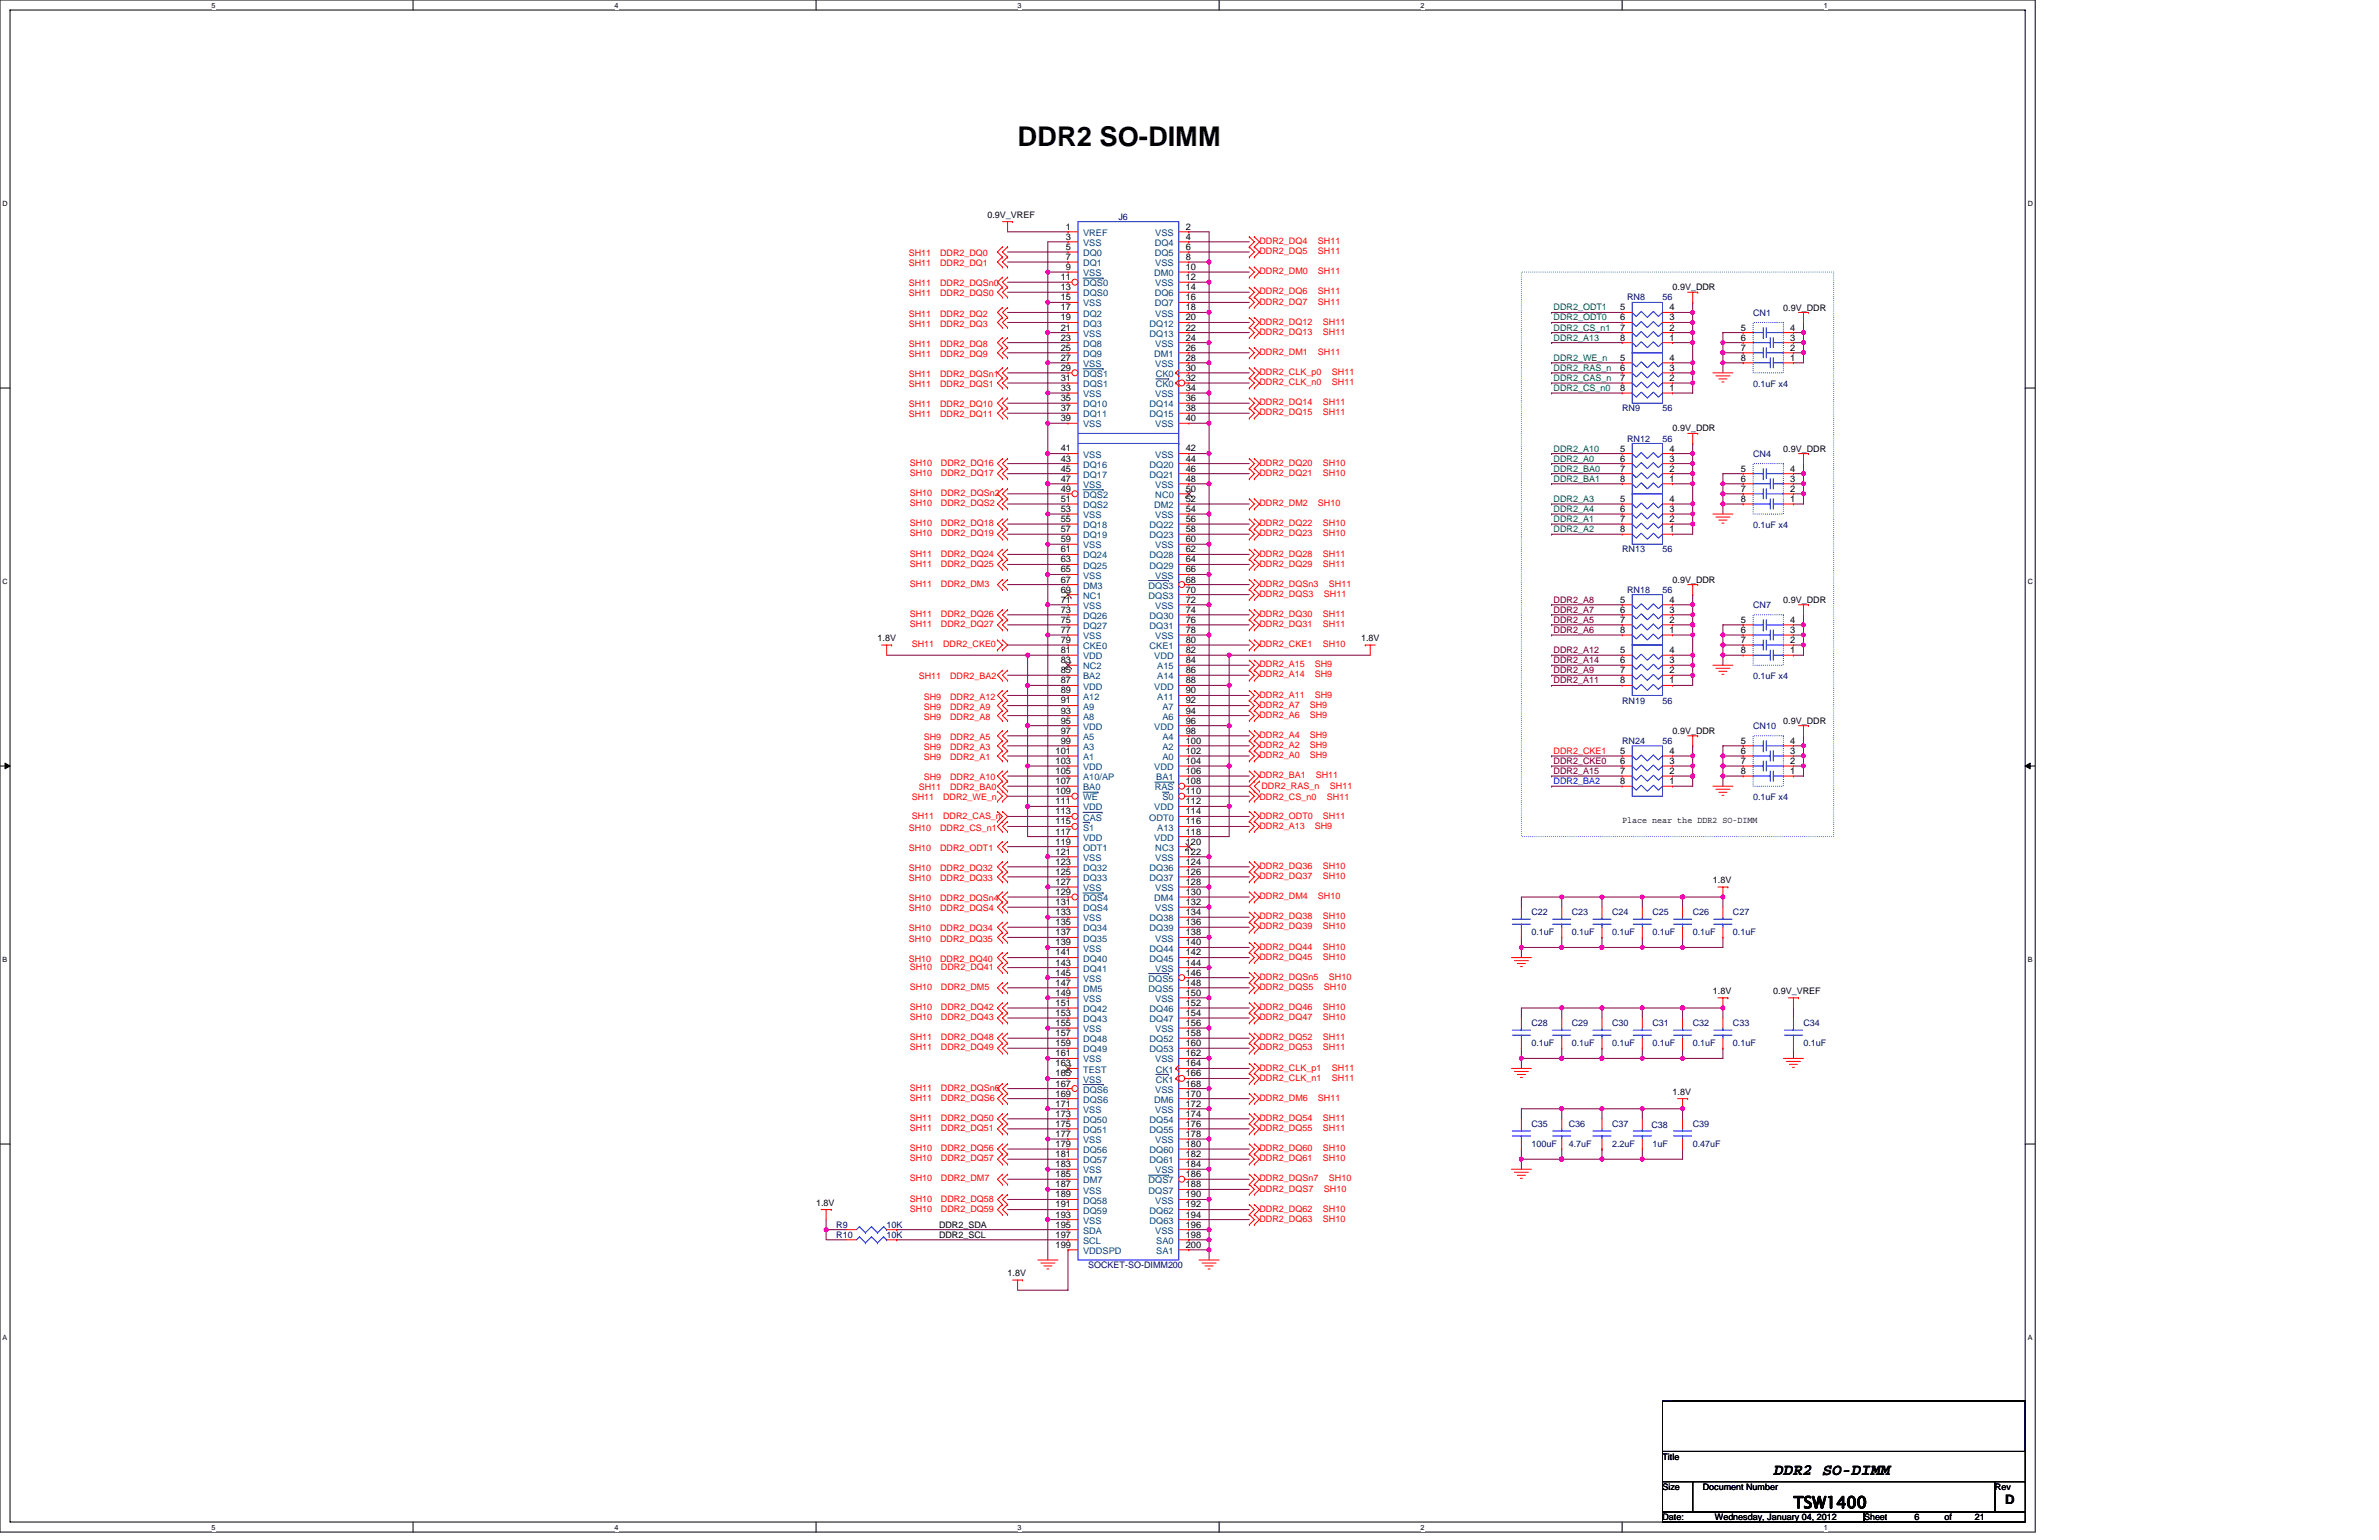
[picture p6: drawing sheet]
<svg xmlns="http://www.w3.org/2000/svg" width="432mm" height="279mm" viewBox="0 0 432 279" stroke-linecap="round" stroke-linejoin="round" font-family="sans-serif">
<defs><g id="words">
<text font-size="4.9" x="184.7" y="26.5">DDR2 SO-DIMM</text>
<g font-size="2.9">
<text x="321.9" y="267.6">DDR2 SO-DIMM</text>
<text x="325.5" y="273.6">TSW1400</text>
</g>
<text font-size="2.4" x="363.9" y="272.9">D</text>
<g font-size="1.7">
<text x="193.5" y="41.7">1</text>
<text x="215.2" y="41.7">2</text>
<text x="193.5" y="43.5">3</text>
<text x="193.5" y="45.3">5</text>
<text x="193.5" y="47.2">7</text>
<text x="215.2" y="43.5">4</text>
<text x="215.2" y="45.3">6</text>
<text x="215.2" y="47.2">8</text>
<text x="192.5" y="50.8">11</text>
<text x="192.5" y="52.6">13</text>
<text x="193.5" y="49">9</text>
<text x="215.2" y="52.6">14</text>
<text x="215.2" y="49">10</text>
<text x="215.2" y="50.8">12</text>
<text x="192.5" y="54.5">15</text>
<text x="192.5" y="56.3">17</text>
<text x="192.5" y="58.1">19</text>
<text x="192.5" y="60">21</text>
<text x="215.2" y="58.1">20</text>
<text x="215.2" y="60">22</text>
<text x="215.2" y="54.5">16</text>
<text x="215.2" y="56.3">18</text>
<text x="294" y="56.3">5</text>
<text x="294" y="58.1">6</text>
<text x="294" y="60">7</text>
<text x="303" y="60">2</text>
<text x="303" y="58.1">3</text>
<text x="303" y="56.3">4</text>
<text x="316" y="60">5</text>
<text x="325" y="60">4</text>
<text x="192.5" y="61.8">23</text>
<text x="192.5" y="63.6">25</text>
<text x="192.5" y="65.4">27</text>
<text x="215.2" y="63.6">26</text>
<text x="215.2" y="61.8">24</text>
<text x="215.2" y="65.4">28</text>
<text x="294" y="61.8">8</text>
<text x="294" y="65.4">5</text>
<text x="303" y="61.8">1</text>
<text x="303" y="65.4">4</text>
<text x="316" y="61.8">6</text>
<text x="316" y="63.6">7</text>
<text x="316" y="65.4">8</text>
<text x="325" y="65.4">1</text>
<text x="325" y="63.6">2</text>
<text x="325" y="61.8">3</text>
<text x="192.5" y="67.3">29</text>
<text x="192.5" y="69.1">31</text>
<text x="192.5" y="70.9">33</text>
<text x="215.2" y="67.3">30</text>
<text x="215.2" y="69.1">32</text>
<text x="215.2" y="70.9">34</text>
<text x="294" y="67.3">6</text>
<text x="294" y="69.1">7</text>
<text x="294" y="70.9">8</text>
<text x="303" y="70.9">1</text>
<text x="303" y="69.1">2</text>
<text x="303" y="67.3">3</text>
<text x="192.5" y="72.8">35</text>
<text x="192.5" y="74.6">37</text>
<text x="192.5" y="76.4">39</text>
<text x="215.2" y="72.8">36</text>
<text x="215.2" y="74.6">38</text>
<text x="215.2" y="76.4">40</text>
<text x="192.5" y="81.9">41</text>
<text x="192.5" y="83.7">43</text>
<text x="215.2" y="83.7">44</text>
<text x="215.2" y="81.9">42</text>
<text x="294" y="81.9">5</text>
<text x="294" y="83.7">6</text>
<text x="303" y="83.7">3</text>
<text x="303" y="81.9">4</text>
<text x="192.5" y="89.2">49</text>
<text x="192.5" y="85.6">45</text>
<text x="192.5" y="87.4">47</text>
<text x="215.2" y="85.6">46</text>
<text x="215.2" y="89.2">50</text>
<text x="215.2" y="87.4">48</text>
<text x="294" y="85.6">7</text>
<text x="294" y="87.4">8</text>
<text x="303" y="87.4">1</text>
<text x="303" y="85.6">2</text>
<text x="316" y="85.6">5</text>
<text x="316" y="87.4">6</text>
<text x="316" y="89.2">7</text>
<text x="325" y="89.2">2</text>
<text x="325" y="87.4">3</text>
<text x="325" y="85.6">4</text>
<text x="192.5" y="91.1">51</text>
<text x="192.5" y="92.9">53</text>
<text x="192.5" y="94.7">55</text>
<text x="215.2" y="94.7">56</text>
<text x="215.2" y="91.1">52</text>
<text x="215.2" y="92.9">54</text>
<text x="294" y="91.1">5</text>
<text x="294" y="92.9">6</text>
<text x="294" y="94.7">7</text>
<text x="303" y="94.7">2</text>
<text x="303" y="92.9">3</text>
<text x="303" y="91.1">4</text>
<text x="316" y="91.1">8</text>
<text x="325" y="91.1">1</text>
<text x="192.5" y="96.5">57</text>
<text x="192.5" y="98.4">59</text>
<text x="192.5" y="100.2">61</text>
<text x="215.2" y="96.5">58</text>
<text x="215.2" y="100.2">62</text>
<text x="215.2" y="98.4">60</text>
<text x="294" y="96.5">8</text>
<text x="303" y="96.5">1</text>
<text x="192.5" y="102">63</text>
<text x="192.5" y="103.8">65</text>
<text x="192.5" y="105.7">67</text>
<text x="192.5" y="107.5">69</text>
<text x="215.2" y="102">64</text>
<text x="215.2" y="107.5">70</text>
<text x="215.2" y="103.8">66</text>
<text x="215.2" y="105.7">68</text>
<text x="192.5" y="109.3">71</text>
<text x="192.5" y="111.2">73</text>
<text x="192.5" y="113">75</text>
<text x="215.2" y="111.2">74</text>
<text x="215.2" y="113">76</text>
<text x="215.2" y="109.3">72</text>
<text x="294" y="109.3">5</text>
<text x="294" y="111.2">6</text>
<text x="294" y="113">7</text>
<text x="303" y="113">2</text>
<text x="303" y="111.2">3</text>
<text x="303" y="109.3">4</text>
<text x="316" y="113">5</text>
<text x="325" y="113">4</text>
<text x="192.5" y="114.8">77</text>
<text x="192.5" y="116.6">79</text>
<text x="192.5" y="118.5">81</text>
<text x="215.2" y="116.6">80</text>
<text x="215.2" y="118.5">82</text>
<text x="215.2" y="114.8">78</text>
<text x="294" y="114.8">8</text>
<text x="294" y="118.5">5</text>
<text x="303" y="114.8">1</text>
<text x="303" y="118.5">4</text>
<text x="316" y="114.8">6</text>
<text x="316" y="116.6">7</text>
<text x="316" y="118.5">8</text>
<text x="325" y="118.5">1</text>
<text x="325" y="116.6">2</text>
<text x="325" y="114.8">3</text>
<text x="192.5" y="120.3">83</text>
<text x="192.5" y="122.1">85</text>
<text x="192.5" y="124">87</text>
<text x="192.5" y="125.8">89</text>
<text x="215.2" y="124">88</text>
<text x="215.2" y="120.3">84</text>
<text x="215.2" y="122.1">86</text>
<text x="215.2" y="125.8">90</text>
<text x="294" y="120.3">6</text>
<text x="294" y="122.1">7</text>
<text x="294" y="124">8</text>
<text x="303" y="124">1</text>
<text x="303" y="122.1">2</text>
<text x="303" y="120.3">3</text>
<text x="192.5" y="127.6">91</text>
<text x="192.5" y="129.5">93</text>
<text x="192.5" y="131.3">95</text>
<text x="215.2" y="127.6">92</text>
<text x="215.2" y="129.5">94</text>
<text x="215.2" y="131.3">96</text>
<text x="191.6" y="136.8">101</text>
<text x="192.5" y="133.1">97</text>
<text x="192.5" y="134.9">99</text>
<text x="215.2" y="133.1">98</text>
<text x="215.2" y="134.9">100</text>
<text x="215.2" y="136.8">102</text>
<text x="294" y="136.8">5</text>
<text x="303" y="136.8">4</text>
<text x="316" y="134.9">5</text>
<text x="316" y="136.8">6</text>
<text x="325" y="136.8">3</text>
<text x="325" y="134.9">4</text>
<text x="191.6" y="138.6">103</text>
<text x="191.6" y="140.4">105</text>
<text x="191.6" y="142.3">107</text>
<text x="215.2" y="138.6">104</text>
<text x="215.2" y="142.3">108</text>
<text x="215.2" y="140.4">106</text>
<text x="294" y="138.6">6</text>
<text x="294" y="140.4">7</text>
<text x="294" y="142.3">8</text>
<text x="303" y="142.3">1</text>
<text x="303" y="140.4">2</text>
<text x="303" y="138.6">3</text>
<text x="316" y="138.6">7</text>
<text x="316" y="140.4">8</text>
<text x="325" y="140.4">1</text>
<text x="325" y="138.6">2</text>
<text x="191.6" y="144.1">109</text>
<text x="191.6" y="147.7">113</text>
<text x="191.6" y="149.6">115</text>
<text x="191.6" y="145.9">111</text>
<text x="215.2" y="147.7">114</text>
<text x="215.2" y="145.9">112</text>
<text x="215.2" y="144.1">110</text>
<text x="215.2" y="149.6">116</text>
<text x="191.6" y="151.4">117</text>
<text x="191.6" y="153.2">119</text>
<text x="191.6" y="155.1">121</text>
<text x="215.2" y="153.2">120</text>
<text x="215.2" y="151.4">118</text>
<text x="215.2" y="155.1">122</text>
<text x="191.6" y="156.9">123</text>
<text x="191.6" y="158.7">125</text>
<text x="191.6" y="160.5">127</text>
<text x="215.2" y="156.9">124</text>
<text x="215.2" y="158.7">126</text>
<text x="215.2" y="160.5">128</text>
<text x="191.6" y="162.4">129</text>
<text x="191.6" y="164.2">131</text>
<text x="191.6" y="166">133</text>
<text x="191.6" y="167.9">135</text>
<text x="215.2" y="166">134</text>
<text x="215.2" y="167.9">136</text>
<text x="215.2" y="162.4">130</text>
<text x="215.2" y="164.2">132</text>
<text x="191.6" y="169.7">137</text>
<text x="191.6" y="171.5">139</text>
<text x="191.6" y="173.4">141</text>
<text x="215.2" y="171.5">140</text>
<text x="215.2" y="173.4">142</text>
<text x="215.2" y="169.7">138</text>
<text x="191.6" y="175.2">143</text>
<text x="191.6" y="177">145</text>
<text x="191.6" y="178.8">147</text>
<text x="215.2" y="178.8">148</text>
<text x="215.2" y="175.2">144</text>
<text x="215.2" y="177">146</text>
<text x="191.6" y="180.7">149</text>
<text x="191.6" y="182.5">151</text>
<text x="191.6" y="184.3">153</text>
<text x="215.2" y="182.5">152</text>
<text x="215.2" y="184.3">154</text>
<text x="215.2" y="180.7">150</text>
<text x="191.6" y="186.1">155</text>
<text x="191.6" y="188">157</text>
<text x="191.6" y="189.8">159</text>
<text x="191.6" y="191.6">161</text>
<text x="215.2" y="188">158</text>
<text x="215.2" y="189.8">160</text>
<text x="215.2" y="186.1">156</text>
<text x="215.2" y="191.6">162</text>
<text x="191.6" y="197.1">167</text>
<text x="191.6" y="193.5">163</text>
<text x="191.6" y="195.3">165</text>
<text x="215.2" y="193.5">164</text>
<text x="215.2" y="195.3">166</text>
<text x="215.2" y="197.1">168</text>
<text x="191.6" y="198.9">169</text>
<text x="191.6" y="200.8">171</text>
<text x="191.6" y="202.6">173</text>
<text x="215.2" y="202.6">174</text>
<text x="215.2" y="198.9">170</text>
<text x="215.2" y="200.8">172</text>
<text x="191.6" y="204.4">175</text>
<text x="191.6" y="206.3">177</text>
<text x="191.6" y="208.1">179</text>
<text x="191.6" y="209.9">181</text>
<text x="215.2" y="204.4">176</text>
<text x="215.2" y="208.1">180</text>
<text x="215.2" y="209.9">182</text>
<text x="215.2" y="206.3">178</text>
<text x="191.6" y="211.8">183</text>
<text x="191.6" y="213.6">185</text>
<text x="191.6" y="215.4">187</text>
<text x="215.2" y="215.4">188</text>
<text x="215.2" y="211.8">184</text>
<text x="215.2" y="213.6">186</text>
<text x="191.6" y="217.2">189</text>
<text x="191.6" y="219.1">191</text>
<text x="191.6" y="220.9">193</text>
<text x="215.2" y="219.1">192</text>
<text x="215.2" y="220.9">194</text>
<text x="215.2" y="217.2">190</text>
<text x="191.6" y="222.7">195</text>
<text x="191.6" y="224.6">197</text>
<text x="191.6" y="226.4">199</text>
<text x="215.2" y="222.7">196</text>
<text x="215.2" y="224.6">198</text>
<text x="215.2" y="226.4">200</text>
</g>
<g font-size="1.7" fill="#004080">
<text x="196.6" y="42.8">VREF</text>
<text x="196.6" y="44.6">VSS</text>
<text x="196.6" y="46.5">DQ0</text>
<text x="209.6" y="44.6">DQ4</text>
<text x="209.6" y="46.5">DQ5</text>
<text x="209.7" y="42.8">VSS</text>
<text x="196.6" y="48.3">DQ1</text>
<text x="196.6" y="50.1">VSS</text>
<text x="196.6" y="51.9">DQS0</text>
<text x="196.6" y="53.8">DQS0</text>
<text x="209.5" y="50.1">DM0</text>
<text x="209.6" y="53.8">DQ6</text>
<text x="209.7" y="48.3">VSS</text>
<text x="209.7" y="51.9">VSS</text>
<text x="196.6" y="55.6">VSS</text>
<text x="196.6" y="57.4">DQ2</text>
<text x="196.6" y="59.2">DQ3</text>
<text x="208.7" y="59.2">DQ12</text>
<text x="209.6" y="55.6">DQ7</text>
<text x="209.7" y="57.4">VSS</text>
<text x="196.6" y="61.1">VSS</text>
<text x="196.6" y="62.9">DQ8</text>
<text x="196.6" y="64.7">DQ9</text>
<text x="208.7" y="61.1">DQ13</text>
<text x="209.5" y="64.7">DM1</text>
<text x="209.7" y="62.9">VSS</text>
<text x="196.6" y="66.6">VSS</text>
<text x="196.6" y="68.4">DQS1</text>
<text x="196.6" y="70.2">DQS1</text>
<text x="209.7" y="66.6">VSS</text>
<text x="209.8" y="68.4">CK0</text>
<text x="209.8" y="70.2">CK0</text>
<text x="196.6" y="72.1">VSS</text>
<text x="196.6" y="73.9">DQ10</text>
<text x="196.6" y="75.7">DQ11</text>
<text x="196.6" y="77.5">VSS</text>
<text x="208.7" y="73.9">DQ14</text>
<text x="208.7" y="75.7">DQ15</text>
<text x="209.7" y="72.1">VSS</text>
<text x="209.7" y="77.5">VSS</text>
<text x="196.6" y="83">VSS</text>
<text x="209.7" y="83">VSS</text>
<text x="196.6" y="84.9">DQ16</text>
<text x="196.6" y="86.7">DQ17</text>
<text x="196.6" y="88.5">VSS</text>
<text x="208.7" y="84.9">DQ20</text>
<text x="208.7" y="86.7">DQ21</text>
<text x="209.7" y="88.5">VSS</text>
<text x="196.6" y="90.3">DQS2</text>
<text x="196.6" y="92.2">DQS2</text>
<text x="196.6" y="94">VSS</text>
<text x="196.6" y="95.8">DQ18</text>
<text x="208.7" y="95.8">DQ22</text>
<text x="209.5" y="92.2">DM2</text>
<text x="209.7" y="94">VSS</text>
<text x="209.7" y="90.3">NC0</text>
<text x="196.6" y="97.7">DQ19</text>
<text x="196.6" y="99.5">VSS</text>
<text x="196.6" y="101.3">DQ24</text>
<text x="208.7" y="97.7">DQ23</text>
<text x="208.7" y="101.3">DQ28</text>
<text x="209.7" y="99.5">VSS</text>
<text x="196.6" y="103.1">DQ25</text>
<text x="196.6" y="105">VSS</text>
<text x="196.6" y="106.8">DM3</text>
<text x="208.5" y="106.8">DQS3</text>
<text x="208.7" y="103.1">DQ29</text>
<text x="209.7" y="105">VSS</text>
<text x="196.6" y="108.6">NC1</text>
<text x="196.6" y="110.5">VSS</text>
<text x="196.6" y="112.3">DQ26</text>
<text x="208.5" y="108.6">DQS3</text>
<text x="208.7" y="112.3">DQ30</text>
<text x="209.7" y="110.5">VSS</text>
<text x="196.6" y="114.1">DQ27</text>
<text x="196.6" y="116">VSS</text>
<text x="196.6" y="117.8">CKE0</text>
<text x="196.6" y="119.6">VDD</text>
<text x="208.7" y="114.1">DQ31</text>
<text x="208.7" y="117.8">CKE1</text>
<text x="209.5" y="119.6">VDD</text>
<text x="209.7" y="116">VSS</text>
<text x="196.6" y="121.4">NC2</text>
<text x="196.6" y="123.3">BA2</text>
<text x="196.6" y="125.1">VDD</text>
<text x="209.5" y="125.1">VDD</text>
<text x="210.1" y="121.4">A15</text>
<text x="210.1" y="123.3">A14</text>
<text x="196.6" y="126.9">A12</text>
<text x="196.6" y="128.8">A9</text>
<text x="196.6" y="130.6">A8</text>
<text x="210.1" y="126.9">A11</text>
<text x="211" y="128.8">A7</text>
<text x="211" y="130.6">A6</text>
<text x="196.6" y="132.4">VDD</text>
<text x="196.6" y="134.2">A5</text>
<text x="196.6" y="136.1">A3</text>
<text x="196.6" y="137.9">A1</text>
<text x="209.5" y="132.4">VDD</text>
<text x="211" y="134.2">A4</text>
<text x="211" y="136.1">A2</text>
<text x="211" y="137.9">A0</text>
<text x="196.6" y="139.7">VDD</text>
<text x="196.6" y="141.5">A10/AP</text>
<text x="196.6" y="143.4">BA0</text>
<text x="209.5" y="139.7">VDD</text>
<text x="209.6" y="143.4">RAS</text>
<text x="209.9" y="141.5">BA1</text>
<text x="196.6" y="145.2">WE</text>
<text x="196.6" y="147">VDD</text>
<text x="196.6" y="148.9">CAS</text>
<text x="208.6" y="148.9">ODT0</text>
<text x="209.5" y="147">VDD</text>
<text x="211" y="145.2">S0</text>
<text x="196.6" y="150.7">S1</text>
<text x="196.6" y="152.5">VDD</text>
<text x="196.6" y="154.3">ODT1</text>
<text x="209.5" y="152.5">VDD</text>
<text x="209.7" y="154.3">NC3</text>
<text x="210.1" y="150.7">A13</text>
<text x="196.6" y="156.2">VSS</text>
<text x="196.6" y="158">DQ32</text>
<text x="196.6" y="159.8">DQ33</text>
<text x="196.6" y="161.7">VSS</text>
<text x="208.7" y="158">DQ36</text>
<text x="208.7" y="159.8">DQ37</text>
<text x="209.7" y="156.2">VSS</text>
<text x="209.7" y="161.7">VSS</text>
<text x="196.6" y="163.5">DQS4</text>
<text x="196.6" y="165.3">DQS4</text>
<text x="196.6" y="167.2">VSS</text>
<text x="208.7" y="167.2">DQ38</text>
<text x="209.5" y="163.5">DM4</text>
<text x="209.7" y="165.3">VSS</text>
<text x="196.6" y="169">DQ34</text>
<text x="196.6" y="170.8">DQ35</text>
<text x="196.6" y="172.6">VSS</text>
<text x="208.7" y="169">DQ39</text>
<text x="208.7" y="172.6">DQ44</text>
<text x="209.7" y="170.8">VSS</text>
<text x="196.6" y="174.5">DQ40</text>
<text x="196.6" y="176.3">DQ41</text>
<text x="196.6" y="178.1">VSS</text>
<text x="196.6" y="180">DM5</text>
<text x="208.5" y="178.1">DQS5</text>
<text x="208.5" y="180">DQS5</text>
<text x="208.7" y="174.5">DQ45</text>
<text x="209.7" y="176.3">VSS</text>
<text x="196.6" y="181.8">VSS</text>
<text x="196.6" y="183.6">DQ42</text>
<text x="196.6" y="185.4">DQ43</text>
<text x="208.7" y="183.6">DQ46</text>
<text x="208.7" y="185.4">DQ47</text>
<text x="209.7" y="181.8">VSS</text>
<text x="196.6" y="187.3">VSS</text>
<text x="196.6" y="189.1">DQ48</text>
<text x="196.6" y="190.9">DQ49</text>
<text x="208.7" y="189.1">DQ52</text>
<text x="208.7" y="190.9">DQ53</text>
<text x="209.7" y="187.3">VSS</text>
<text x="196.6" y="192.8">VSS</text>
<text x="196.6" y="194.6">TEST</text>
<text x="196.6" y="196.4">VSS</text>
<text x="209.7" y="192.8">VSS</text>
<text x="209.8" y="194.6">CK1</text>
<text x="209.8" y="196.4">CK1</text>
<text x="196.6" y="198.2">DQS6</text>
<text x="196.6" y="200.1">DQS6</text>
<text x="196.6" y="201.9">VSS</text>
<text x="196.6" y="203.7">DQ50</text>
<text x="208.7" y="203.7">DQ54</text>
<text x="209.5" y="200.1">DM6</text>
<text x="209.7" y="198.2">VSS</text>
<text x="209.7" y="201.9">VSS</text>
<text x="196.6" y="205.5">DQ51</text>
<text x="196.6" y="207.4">VSS</text>
<text x="196.6" y="209.2">DQ56</text>
<text x="208.7" y="205.5">DQ55</text>
<text x="208.7" y="209.2">DQ60</text>
<text x="209.7" y="207.4">VSS</text>
<text x="196.6" y="211.1">DQ57</text>
<text x="196.6" y="212.9">VSS</text>
<text x="196.6" y="214.7">DM7</text>
<text x="208.5" y="214.7">DQS7</text>
<text x="208.7" y="211.1">DQ61</text>
<text x="209.7" y="212.9">VSS</text>
<text x="196.6" y="216.5">VSS</text>
<text x="196.6" y="218.4">DQ58</text>
<text x="196.6" y="220.2">DQ59</text>
<text x="208.5" y="216.5">DQS7</text>
<text x="208.7" y="220.2">DQ62</text>
<text x="209.7" y="218.4">VSS</text>
<text x="196.6" y="222">VSS</text>
<text x="196.6" y="223.8">SDA</text>
<text x="196.6" y="225.7">SCL</text>
<text x="196.6" y="227.5">VDDSPD</text>
<text x="208.7" y="222">DQ63</text>
<text x="209.7" y="223.8">VSS</text>
<text x="209.9" y="225.7">SA0</text>
<text x="209.9" y="227.5">SA1</text>
</g>
<g font-size="1.6">
<text x="179.2" y="39.5">0.9V_VREF</text>
<text x="303.6" y="52.7">0.9V_DDR</text>
<text x="323.7" y="56.3">0.9V_DDR</text>
<text x="303.6" y="78.3">0.9V_DDR</text>
<text x="323.7" y="81.9">0.9V_DDR</text>
<text x="303.6" y="105.7">0.9V_DDR</text>
<text x="323.7" y="109.4">0.9V_DDR</text>
<text x="159.3" y="116.3">1.8V</text>
<text x="247.1" y="116.3">1.8V</text>
<text x="323.7" y="131.3">0.9V_DDR</text>
<text x="303.6" y="133.1">0.9V_DDR</text>
<text x="294.4" y="149.4">Place near the DDR2 SO-DIMM</text>
<text x="310.9" y="160.2">1.8V</text>
<text x="310.9" y="180.3">1.8V</text>
<text x="321.9" y="180.3">0.9V_VREF</text>
<text x="303.6" y="198.6">1.8V</text>
<text x="148.1" y="218.7">1.8V</text>
<text x="170.4" y="222.7">DDR2_SDA</text>
<text x="170.4" y="224.6">DDR2_SCL</text>
<text x="182.9" y="231.5">1.8V</text>
<text x="301.8" y="264.8">Title</text>
<text x="301.8" y="270.3">Size</text>
<text x="301.8" y="275.8">Date:</text>
<text x="309.1" y="270.3">Document Number</text>
<text x="311.3" y="275.8">Wednesday, January 04, 2012</text>
<text x="338.3" y="275.8">Sheet</text>
<text x="347.5" y="275.8">6</text>
<text x="353" y="275.8">of</text>
<text x="358.4" y="275.8">21</text>
<text x="362.1" y="270.3">Rev</text>
</g>
<g font-size="1.6" fill="#000080">
<text x="203" y="39.9">J6</text>
<text x="295.3" y="54.5">RN8</text>
<text x="301.8" y="54.5">56</text>
<text x="318.2" y="57.3">CN1</text>
<text x="318.2" y="70.2">0.1uF x4</text>
<text x="294.4" y="74.6">RN9</text>
<text x="301.8" y="74.6">56</text>
<text x="295.3" y="80.1">RN12</text>
<text x="301.8" y="80.1">56</text>
<text x="318.2" y="82.8">CN4</text>
<text x="318.2" y="95.8">0.1uF x4</text>
<text x="294.4" y="100.2">RN13</text>
<text x="301.8" y="100.2">56</text>
<text x="295.3" y="107.5">RN18</text>
<text x="301.8" y="107.5">56</text>
<text x="318.2" y="110.3">CN7</text>
<text x="318.2" y="123.3">0.1uF x4</text>
<text x="294.4" y="127.7">RN19</text>
<text x="301.8" y="127.7">56</text>
<text x="294.4" y="135">RN24</text>
<text x="301.8" y="135">56</text>
<text x="318.2" y="132.2">CN10</text>
<text x="318.2" y="145.2">0.1uF x4</text>
<text x="278" y="166.1">C22</text>
<text x="285.3" y="166.1">C23</text>
<text x="292.6" y="166.1">C24</text>
<text x="299.9" y="166.1">C25</text>
<text x="307.2" y="166.1">C26</text>
<text x="314.5" y="166.1">C27</text>
<text x="278" y="169.7">0.1uF</text>
<text x="285.3" y="169.7">0.1uF</text>
<text x="292.6" y="169.7">0.1uF</text>
<text x="299.9" y="169.7">0.1uF</text>
<text x="307.2" y="169.7">0.1uF</text>
<text x="314.5" y="169.7">0.1uF</text>
<text x="278" y="186.2">C28</text>
<text x="278" y="189.8">0.1uF</text>
<text x="285.3" y="186.2">C29</text>
<text x="285.3" y="189.8">0.1uF</text>
<text x="292.6" y="186.2">C30</text>
<text x="292.6" y="189.8">0.1uF</text>
<text x="299.9" y="186.2">C31</text>
<text x="299.9" y="189.8">0.1uF</text>
<text x="307.2" y="186.2">C32</text>
<text x="307.2" y="189.8">0.1uF</text>
<text x="314.5" y="186.2">C33</text>
<text x="314.5" y="189.8">0.1uF</text>
<text x="327.3" y="186.2">C34</text>
<text x="327.3" y="189.8">0.1uF</text>
<text x="278" y="204.5">C35</text>
<text x="278" y="208.1">100uF</text>
<text x="284.7" y="204.5">C36</text>
<text x="284.7" y="208.1">4.7uF</text>
<text x="292.6" y="204.5">C37</text>
<text x="292.6" y="208.1">2.2uF</text>
<text x="299.7" y="204.7">C38</text>
<text x="299.9" y="208.1">1uF</text>
<text x="307.2" y="204.5">C39</text>
<text x="307.2" y="208.1">0.47uF</text>
<text x="151.8" y="222.8">R9</text>
<text x="151.8" y="224.6">R10</text>
<text x="160.9" y="224.6">10K</text>
<text x="160.9" y="222.8">10K</text>
<text x="197.5" y="230.1">SOCKET-SO-DIMM200</text>
</g>
<g font-size="1.6" fill="#f00">
<text x="165" y="46.5">SH11</text>
<text x="170.6" y="46.5">DDR2_DQ0</text>
<text x="228.6" y="44.3">DDR2_DQ4</text>
<text x="228.6" y="46.1">DDR2_DQ5</text>
<text x="239.2" y="44.3">SH11</text>
<text x="239.2" y="46.1">SH11</text>
<text x="165" y="48.3">SH11</text>
<text x="165" y="51.9">SH11</text>
<text x="165" y="53.8">SH11</text>
<text x="170.6" y="48.3">DDR2_DQ1</text>
<text x="170.6" y="51.9">DDR2_DQSn0</text>
<text x="170.6" y="53.8">DDR2_DQS0</text>
<text x="228.6" y="49.8">DDR2_DM0</text>
<text x="228.6" y="53.4">DDR2_DQ6</text>
<text x="239.2" y="49.8">SH11</text>
<text x="239.2" y="53.4">SH11</text>
<text x="165" y="57.4">SH11</text>
<text x="165" y="59.3">SH11</text>
<text x="170.6" y="57.4">DDR2_DQ2</text>
<text x="170.6" y="59.3">DDR2_DQ3</text>
<text x="228.6" y="55.2">DDR2_DQ7</text>
<text x="228.6" y="58.9">DDR2_DQ12</text>
<text x="239.2" y="55.2">SH11</text>
<text x="240.1" y="58.9">SH11</text>
<text x="165" y="62.9">SH11</text>
<text x="165" y="64.7">SH11</text>
<text x="170.6" y="62.9">DDR2_DQ8</text>
<text x="170.6" y="64.7">DDR2_DQ9</text>
<text x="228.6" y="60.7">DDR2_DQ13</text>
<text x="228.6" y="64.4">DDR2_DM1</text>
<text x="239.2" y="64.4">SH11</text>
<text x="240.1" y="60.7">SH11</text>
<text x="165" y="68.4">SH11</text>
<text x="165" y="70.2">SH11</text>
<text x="170.6" y="68.4">DDR2_DQSn1</text>
<text x="170.6" y="70.2">DDR2_DQS1</text>
<text x="228.6" y="68.1">DDR2_CLK_p0</text>
<text x="228.6" y="69.9">DDR2_CLK_n0</text>
<text x="241.8" y="68.1">SH11</text>
<text x="241.8" y="69.9">SH11</text>
<text x="165" y="73.9">SH11</text>
<text x="165" y="75.7">SH11</text>
<text x="170.6" y="73.9">DDR2_DQ10</text>
<text x="170.6" y="75.7">DDR2_DQ11</text>
<text x="228.6" y="73.5">DDR2_DQ14</text>
<text x="228.6" y="75.4">DDR2_DQ15</text>
<text x="240.1" y="73.5">SH11</text>
<text x="240.1" y="75.4">SH11</text>
<text x="165.1" y="84.5">SH10</text>
<text x="165.1" y="86.3">SH10</text>
<text x="165.1" y="90">SH10</text>
<text x="170.8" y="84.5">DDR2_DQ16</text>
<text x="170.8" y="86.3">DDR2_DQ17</text>
<text x="170.8" y="90">DDR2_DQSn2</text>
<text x="228.6" y="84.5">DDR2_DQ20</text>
<text x="228.6" y="86.3">DDR2_DQ21</text>
<text x="240.1" y="84.5">SH10</text>
<text x="240.1" y="86.3">SH10</text>
<text x="165.1" y="91.8">SH10</text>
<text x="165.1" y="95.5">SH10</text>
<text x="170.8" y="91.8">DDR2_DQS2</text>
<text x="170.8" y="95.5">DDR2_DQ18</text>
<text x="228.6" y="91.8">DDR2_DM2</text>
<text x="228.6" y="95.5">DDR2_DQ22</text>
<text x="239.2" y="91.8">SH10</text>
<text x="240.1" y="95.5">SH10</text>
<text x="165.1" y="97.3">SH10</text>
<text x="165.1" y="101">SH11</text>
<text x="170.8" y="97.3">DDR2_DQ19</text>
<text x="170.8" y="101">DDR2_DQ24</text>
<text x="228.6" y="101">DDR2_DQ28</text>
<text x="228.6" y="97.3">DDR2_DQ23</text>
<text x="240.1" y="101">SH11</text>
<text x="240.1" y="97.3">SH10</text>
<text x="165.1" y="102.8">SH11</text>
<text x="165.1" y="106.4">SH11</text>
<text x="170.8" y="102.8">DDR2_DQ25</text>
<text x="170.8" y="106.4">DDR2_DM3</text>
<text x="228.6" y="106.4">DDR2_DQSn3</text>
<text x="228.6" y="102.8">DDR2_DQ29</text>
<text x="240.1" y="102.8">SH11</text>
<text x="241.2" y="106.4">SH11</text>
<text x="165.1" y="111.9">SH11</text>
<text x="165.1" y="113.8">SH11</text>
<text x="170.8" y="111.9">DDR2_DQ26</text>
<text x="170.8" y="113.8">DDR2_DQ27</text>
<text x="228.6" y="108.3">DDR2_DQS3</text>
<text x="228.6" y="111.9">DDR2_DQ30</text>
<text x="228.6" y="113.8">DDR2_DQ31</text>
<text x="240.1" y="111.9">SH11</text>
<text x="240.1" y="113.8">SH11</text>
<text x="240.3" y="108.3">SH11</text>
<text x="165.5" y="117.4">SH11</text>
<text x="171.2" y="117.4">DDR2_CKE0</text>
<text x="228.6" y="117.4">DDR2_CKE1</text>
<text x="240.1" y="117.4">SH10</text>
<text x="166.8" y="123.3">SH11</text>
<text x="172.4" y="123.3">DDR2_BA2</text>
<text x="228.6" y="121.1">DDR2_A15</text>
<text x="228.6" y="122.9">DDR2_A14</text>
<text x="238.7" y="121.1">SH9</text>
<text x="238.7" y="122.9">SH9</text>
<text x="167.7" y="126.9">SH9</text>
<text x="167.7" y="128.8">SH9</text>
<text x="167.7" y="130.6">SH9</text>
<text x="172.4" y="126.9">DDR2_A12</text>
<text x="172.4" y="128.8">DDR2_A9</text>
<text x="172.4" y="130.6">DDR2_A8</text>
<text x="228.6" y="126.6">DDR2_A11</text>
<text x="228.6" y="128.4">DDR2_A7</text>
<text x="228.6" y="130.2">DDR2_A6</text>
<text x="237.7" y="128.4">SH9</text>
<text x="237.7" y="130.2">SH9</text>
<text x="238.7" y="126.6">SH9</text>
<text x="167.7" y="134.2">SH9</text>
<text x="167.7" y="136.1">SH9</text>
<text x="167.7" y="137.9">SH9</text>
<text x="172.4" y="134.2">DDR2_A5</text>
<text x="172.4" y="136.1">DDR2_A3</text>
<text x="172.4" y="137.9">DDR2_A1</text>
<text x="228.6" y="133.9">DDR2_A4</text>
<text x="228.6" y="135.7">DDR2_A2</text>
<text x="228.6" y="137.5">DDR2_A0</text>
<text x="237.7" y="133.9">SH9</text>
<text x="237.7" y="135.7">SH9</text>
<text x="237.7" y="137.5">SH9</text>
<text x="282" y="136.8">DDR2_CKE1</text>
<text x="166.8" y="143.4">SH11</text>
<text x="167.7" y="141.6">SH9</text>
<text x="172.4" y="141.6">DDR2_A10</text>
<text x="172.4" y="143.4">DDR2_BA0</text>
<text x="228.6" y="141.2">DDR2_BA1</text>
<text x="229" y="143.2">DDR2_RAS_n</text>
<text x="238.8" y="141.2">SH11</text>
<text x="241.4" y="143.2">SH11</text>
<text x="165.5" y="148.5">SH11</text>
<text x="165.5" y="145.2">SH11</text>
<text x="171.2" y="148.5">DDR2_CAS_n</text>
<text x="171.2" y="145.2">DDR2_WE_n</text>
<text x="228.6" y="145.2">DDR2_CS_n0</text>
<text x="228.6" y="148.5">DDR2_ODT0</text>
<text x="240.1" y="148.5">SH11</text>
<text x="240.8" y="145.2">SH11</text>
<text x="165" y="150.7">SH10</text>
<text x="165" y="154.4">SH10</text>
<text x="170.6" y="150.7">DDR2_CS_n1</text>
<text x="170.6" y="154.4">DDR2_ODT1</text>
<text x="228.6" y="150.3">DDR2_A13</text>
<text x="238.7" y="150.3">SH9</text>
<text x="165" y="158">SH10</text>
<text x="165" y="159.9">SH10</text>
<text x="170.6" y="158">DDR2_DQ32</text>
<text x="170.6" y="159.9">DDR2_DQ33</text>
<text x="228.6" y="157.6">DDR2_DQ36</text>
<text x="228.6" y="159.5">DDR2_DQ37</text>
<text x="240.1" y="157.6">SH10</text>
<text x="240.1" y="159.5">SH10</text>
<text x="165" y="163.5">SH10</text>
<text x="165" y="165.3">SH10</text>
<text x="170.6" y="163.5">DDR2_DQSn4</text>
<text x="170.6" y="165.3">DDR2_DQS4</text>
<text x="228.6" y="163.1">DDR2_DM4</text>
<text x="228.6" y="166.8">DDR2_DQ38</text>
<text x="239.2" y="163.1">SH10</text>
<text x="240.1" y="166.8">SH10</text>
<text x="165" y="169">SH10</text>
<text x="165" y="170.8">SH10</text>
<text x="170.6" y="169">DDR2_DQ34</text>
<text x="170.6" y="170.8">DDR2_DQ35</text>
<text x="228.6" y="168.6">DDR2_DQ39</text>
<text x="228.6" y="172.3">DDR2_DQ44</text>
<text x="240.1" y="168.6">SH10</text>
<text x="240.1" y="172.3">SH10</text>
<text x="165" y="174.5">SH10</text>
<text x="165.1" y="175.9">SH10</text>
<text x="165.1" y="179.6">SH10</text>
<text x="170.6" y="174.5">DDR2_DQ40</text>
<text x="170.8" y="175.9">DDR2_DQ41</text>
<text x="170.8" y="179.6">DDR2_DM5</text>
<text x="228.6" y="174.1">DDR2_DQ45</text>
<text x="228.6" y="177.8">DDR2_DQSn5</text>
<text x="228.6" y="179.6">DDR2_DQS5</text>
<text x="240.1" y="174.1">SH10</text>
<text x="240.3" y="179.6">SH10</text>
<text x="241.2" y="177.8">SH10</text>
<text x="165.1" y="183.3">SH10</text>
<text x="165.1" y="185.1">SH10</text>
<text x="170.8" y="183.3">DDR2_DQ42</text>
<text x="170.8" y="185.1">DDR2_DQ43</text>
<text x="228.6" y="183.3">DDR2_DQ46</text>
<text x="228.6" y="185.1">DDR2_DQ47</text>
<text x="240.1" y="183.3">SH10</text>
<text x="240.1" y="185.1">SH10</text>
<text x="165.1" y="188.7">SH11</text>
<text x="165.1" y="190.6">SH11</text>
<text x="170.8" y="188.7">DDR2_DQ48</text>
<text x="170.8" y="190.6">DDR2_DQ49</text>
<text x="228.6" y="188.7">DDR2_DQ52</text>
<text x="228.6" y="190.6">DDR2_DQ53</text>
<text x="240.1" y="188.7">SH11</text>
<text x="240.1" y="190.6">SH11</text>
<text x="165.1" y="197.9">SH11</text>
<text x="170.8" y="197.9">DDR2_DQSn6</text>
<text x="228.6" y="194.2">DDR2_CLK_p1</text>
<text x="228.6" y="196.1">DDR2_CLK_n1</text>
<text x="241.8" y="194.2">SH11</text>
<text x="241.8" y="196.1">SH11</text>
<text x="165.1" y="199.7">SH11</text>
<text x="165.1" y="203.4">SH11</text>
<text x="170.8" y="199.7">DDR2_DQS6</text>
<text x="170.8" y="203.4">DDR2_DQ50</text>
<text x="228.6" y="199.7">DDR2_DM6</text>
<text x="228.6" y="203.4">DDR2_DQ54</text>
<text x="239.2" y="199.7">SH11</text>
<text x="240.1" y="203.4">SH11</text>
<text x="165.1" y="205.2">SH11</text>
<text x="165.1" y="208.9">SH10</text>
<text x="170.8" y="205.2">DDR2_DQ51</text>
<text x="170.8" y="208.9">DDR2_DQ56</text>
<text x="228.6" y="205.2">DDR2_DQ55</text>
<text x="228.6" y="208.9">DDR2_DQ60</text>
<text x="240.1" y="205.2">SH11</text>
<text x="240.1" y="208.9">SH10</text>
<text x="165.1" y="210.7">SH10</text>
<text x="165.1" y="214.4">SH10</text>
<text x="170.8" y="210.7">DDR2_DQ57</text>
<text x="170.8" y="214.4">DDR2_DM7</text>
<text x="228.6" y="210.7">DDR2_DQ61</text>
<text x="228.6" y="214.4">DDR2_DQSn7</text>
<text x="240.1" y="210.7">SH10</text>
<text x="241.2" y="214.4">SH10</text>
<text x="165.1" y="218">SH10</text>
<text x="165.1" y="219.8">SH10</text>
<text x="170.8" y="218">DDR2_DQ58</text>
<text x="170.8" y="219.8">DDR2_DQ59</text>
<text x="228.6" y="216.2">DDR2_DQS7</text>
<text x="228.6" y="219.8">DDR2_DQ62</text>
<text x="228.6" y="221.7">DDR2_DQ63</text>
<text x="240.1" y="219.8">SH10</text>
<text x="240.1" y="221.7">SH10</text>
<text x="240.3" y="216.2">SH10</text>
</g>
<g font-size="1.6" fill="#008000">
<text x="282" y="58.1">DDR2_ODT0</text>
<text x="282" y="60">DDR2_CS_n1</text>
<text x="282" y="56.3">DDR2_ODT1</text>
<text x="282" y="61.8">DDR2_A13</text>
<text x="282" y="65.5">DDR2_WE_n</text>
<text x="282" y="71">DDR2_CS_n0</text>
<text x="282" y="67.3">DDR2_RAS_n</text>
<text x="282" y="69.1">DDR2_CAS_n</text>
<text x="282" y="81.9">DDR2_A10</text>
<text x="282" y="83.8">DDR2_A0</text>
<text x="282" y="85.6">DDR2_BA0</text>
<text x="282" y="87.4">DDR2_BA1</text>
<text x="282" y="94.7">DDR2_A1</text>
<text x="282" y="91.1">DDR2_A3</text>
<text x="282" y="92.9">DDR2_A4</text>
<text x="282" y="96.6">DDR2_A2</text>
</g>
<g font-size="1.6" fill="#800000">
<text x="282" y="109.4">DDR2_A8</text>
<text x="282" y="113">DDR2_A5</text>
<text x="282" y="111.2">DDR2_A7</text>
<text x="282" y="114.9">DDR2_A6</text>
<text x="282" y="118.5">DDR2_A12</text>
<text x="282" y="120.3">DDR2_A14</text>
<text x="282" y="122.2">DDR2_A9</text>
<text x="282" y="124">DDR2_A11</text>
<text x="282" y="138.6">DDR2_CKE0</text>
<text x="282" y="140.4">DDR2_A15</text>
</g>
<text font-size="1.6" fill="#00f" x="282" y="142.3">DDR2_BA2</text>
<g font-size="1.3">
<text x="38.4" y="1.4">5</text>
<text x="111.5" y="1.4">4</text>
<text x="184.7" y="1.4">3</text>
<text x="257.9" y="1.4">2</text>
<text x="331" y="1.4">1</text>
<text x=".5" y="37.3">D</text>
<text x="368" y="37.3">D</text>
<text x=".5" y="105.9">C</text>
<text x="368" y="105.9">C</text>
<text x=".5" y="174.5">B</text>
<text x="368" y="174.5">B</text>
<text x=".5" y="243">A</text>
<text x="368" y="243">A</text>
<text x="38.4" y="277.5">5</text>
<text x="111.5" y="277.5">4</text>
<text x="184.7" y="277.5">3</text>
<text x="257.9" y="277.5">2</text>
<text x="331" y="277.5">1</text>
</g>
</g></defs>
<path d="M0 0h369.4v278h-369.4zM1.8 1.8h365.8v274.3h-365.8z" fill="none" stroke="#000" stroke-width=".18"/>
<g fill="#fff">
<path d="M38.4 .2h.7v1.5h-.7z"/>
<path d="M38.4 276.3h.7v1.5h-.7z"/>
</g>
<path d="M75 0v1.8M75 276.1v1.9" fill="none" stroke="#000" stroke-width=".18"/>
<g fill="#fff">
<path d="M111.5 .2h.8v1.5h-.8z"/>
<path d="M111.5 276.3h.8v1.5h-.8z"/>
</g>
<path d="M148.1 0v1.8M148.1 276.1v1.9" fill="none" stroke="#000" stroke-width=".18"/>
<g fill="#fff">
<path d="M184.7 .2h.7v1.5h-.7z"/>
<path d="M184.7 276.3h.7v1.5h-.7z"/>
</g>
<path d="M221.3 0v1.8M221.3 276.1v1.9" fill="none" stroke="#000" stroke-width=".18"/>
<g fill="#fff">
<path d="M257.9 .2h.7v1.5h-.7z"/>
<path d="M257.9 276.3h.7v1.5h-.7z"/>
</g>
<path d="M294.4 0v1.8M294.4 276.1v1.9" fill="none" stroke="#000" stroke-width=".18"/>
<g fill="#fff">
<path d="M331 .2h.7v1.5h-.7z"/>
<path d="M331 276.3h.7v1.5h-.7z"/>
<path d="M.5 36.1h.9v1.5h-.9z"/>
<path d="M368 36.1h1v1.5h-1z"/>
<path d="M.5 104.7h.9v1.5h-.9z"/>
<path d="M368 104.7h1v1.5h-1z"/>
</g>
<path d="M0 70.4h1.8M367.6 70.4h1.8" fill="none" stroke="#000" stroke-width=".18"/>
<g fill="#fff">
<path d="M.5 173.3h.8v1.4h-.8z"/>
<path d="M368 173.3h.9v1.4h-.9z"/>
</g>
<path d="M0 139h1.8M367.6 139h1.8" fill="none" stroke="#000" stroke-width=".18"/>
<path d="M.9 138.5l.9 .5-.9 .5zM367.6 139l.9-.5v1z" fill="#000" stroke="#000" stroke-width=".18"/>
<g fill="#fff">
<path d="M.5 241.9h.8v1.4h-.8z"/>
<path d="M368 241.9h.9v1.4h-.9z"/>
</g>
<path d="M0 207.6h1.8M367.6 207.6h1.8M301.8 254.2h65.8v9.1h-65.8zM303.6 254.2h64M367.6 254.2h.1M367.6 254.2v9.1M301.8 263.3h65.8v5.5h-65.8zM301.8 274.3h36.5v1.8h-36.5zM301.8 268.8h5.4v5.5h-5.4zM307.2 268.8h54.9v5.5h-54.9zM338.3 274.3h29.3v1.8h-29.3zM362.1 268.8h5.5v5.5h-5.5z" fill="none" stroke="#000" stroke-width=".18"/>
<path d="M276.1 49.4h56.7v102.4h-56.7z" fill="none" stroke="#0080ff" stroke-width=".18" stroke-dasharray="0 .3"/>
<g fill="none" stroke="#800040" stroke-width=".18">
<path d="M182.9 42.1h10.9M182.9 56.7h10.9M182.9 58.5h10.9M182.9 45.7h10.9M182.9 47.5h10.9M182.9 53h10.9M182.9 51.2h10.9M190.2 49.4h3.6M190.2 54.9h3.6M190.2 54.9h.1M190.2 49.4h.1M190.2 49.4v142.6"/>
<path d="M193.8 43.9h-3.6v5.5M215.8 42.1h3.7v5.4M215.8 51.2h3.7M215.8 49.4h11M215.8 43.9h11M215.8 45.7h11M215.8 53h11M215.8 54.9h11M215.8 58.5h11M215.8 47.5h3.7M215.8 56.7h3.7M219.5 56.7h.1"/>
<path d="M219.5 51.2h.1M219.5 47.5h.1M219.5 47.5v14.7M281.6 58.5h.1M281.6 56.7h.1M281.6 58.5h12.8M281.6 56.7h12.8M303.6 56.7h3.6M303.6 58.5h3.6M307.2 54.9h.1M307.2 58.5h.1M307.2 56.7v1.8"/>
<path d="M307.2 54.9v1.8M307.2 58.5v7.3M327.3 58.5v1.8M182.9 62.2h10.9M182.9 64h10.9M182.9 69.5h10.9M182.9 73.2h10.9M182.9 75h10.9M182.9 67.6h10.9M190.2 76.8h3.6M190.2 60.3h3.6M190.2 60.3h.1"/>
<path d="M190.2 65.8h3.6M190.2 65.8h.1M190.2 71.3h3.6M190.2 71.3h.1M190.2 76.8h.1M215.8 76.8h3.7M215.8 65.8h3.7M215.8 60.3h11M215.8 64h11M215.8 69.5h11M215.8 67.6h11M215.8 73.2h11"/>
<path d="M215.8 75h11M215.8 71.3h3.7M215.8 62.2h3.7M219.5 76.8h.1M219.5 71.3v5.5M219.5 65.8h.1M219.5 62.2v3.6M219.5 65.8v5.5M219.5 76.8v11M281.6 71.3h.1M281.6 62.2h.1M281.6 65.8h.1"/>
<path d="M281.6 67.6h.1M281.6 69.5h.1M281.6 60.3h.1M281.6 65.8h12.8M281.6 67.6h12.8M281.6 71.3h12.8M281.6 62.2h12.8M281.6 69.5h12.8M281.6 60.3h12.8M303.6 60.3h3.6M303.6 62.2h3.6M303.6 65.8h3.6"/>
<path d="M303.6 67.6h.1M303.6 69.5h3.6M303.6 67.6h3.6M307.2 60.3h.1M307.2 62.2h.1M307.2 69.5v1.8h-3.6M307.2 69.5h.1M307.2 65.8v3.7M312.7 62.2h.1M312.7 65.8v1.8M312.7 64h3.7M312.7 65.8h.1"/>
<path d="M312.7 64h.1M312.7 62.2v3.6M312.7 65.8h3.7M316.4 60.3h-3.7v1.9h3.7M325.5 64h1.8M325.5 60.3h1.8M325.5 62.2h1.8M327.3 62.2h.1M327.3 64v1.8h-1.8M327.3 60.3h.1M327.3 60.3v3.7M182.9 84.1h10.9"/>
<path d="M182.9 85.9h10.9M182.9 95.1h10.9M182.9 96.9h10.9M182.9 91.4h10.9M182.9 89.6h10.9M190.2 82.3h3.6M190.2 82.3h.1M190.2 87.8h3.6M190.2 87.8h.1M190.2 93.3h3.6M190.2 93.3h.1M190.2 98.7h3.6"/>
<path d="M190.2 98.7h.1M215.8 93.3h3.7M215.8 96.9h11M215.8 91.4h11M215.8 84.1h11M215.8 85.9h11M215.8 95.1h11M215.8 98.7h3.7M215.8 87.8h3.7M215.8 82.3h3.7M219.5 82.3h.1M219.5 93.3h.1"/>
<path d="M219.5 87.8v5.5M219.5 98.7h.1M219.5 93.3v21.9M281.6 95.1h.1M281.6 96.9h.1M281.6 82.3h.1M281.6 84.1h.1M281.6 85.9h.1M281.6 87.8h.1M281.6 91.4h.1M281.6 93.3h.1M281.6 91.4h12.8"/>
<path d="M281.6 93.3h12.8M281.6 95.1h12.8M281.6 96.9h12.8M281.6 82.3h12.8M281.6 84.1h12.8M281.6 85.9h12.8M281.6 87.8h12.8M303.6 82.3h3.6M303.6 84.1h3.6M303.6 85.9h3.6M303.6 87.8h3.6M303.6 91.4h3.6"/>
<path d="M303.6 93.3h.1M303.6 95.1h3.6M303.6 93.3h3.6M307.2 91.4v3.7M307.2 80.5v3.6M307.2 80.5h.1M307.2 84.1h.1M307.2 85.9h.1M307.2 87.8h.1M307.2 95.1h.1M307.2 95.1v1.8h-3.6M307.2 84.1v7.3"/>
<path d="M312.7 87.8h.1M312.7 91.4v1.9M312.7 89.6h3.7M312.7 91.4h.1M312.7 89.6h.1M312.7 87.8v3.6M312.7 91.4h3.7M316.4 85.9h-3.7v1.9h3.7M325.5 89.6h1.8M325.5 85.9h1.8M325.5 87.8h1.8M327.3 87.8h.1"/>
<path d="M327.3 89.6v1.8h-1.8M327.3 84.1v1.8M327.3 85.9h.1M327.3 85.9v3.7M160.9 118.9h25.6v5.5M182.9 111.5h10.9M182.9 113.4h10.9M182.9 100.6h10.9M182.9 102.4h10.9M182.9 106.1h10.9M182.9 117h10.9M186.5 118.9h.1"/>
<path d="M186.5 118.9h7.3M190.2 115.2h3.6M190.2 115.2h.1M190.2 104.2h3.6M190.2 104.2h.1M190.2 109.7h3.6M190.2 109.7h.1M215.8 109.7h3.7M215.8 107.9h11M215.8 100.6h11M215.8 102.4h11M215.8 111.5h11"/>
<path d="M215.8 113.4h11M215.8 118.9h7.3M215.8 106.1h11M215.8 115.2h3.7M215.8 104.2h3.7M215.8 117h11M219.5 109.7h.1M219.5 104.2h.1M219.5 115.2v40.2M223.1 118.9h25.6M223.1 118.9h.1M223.1 118.9v27.4"/>
<path d="M281.6 109.7h.1M281.6 113.4h.1M281.6 115.2h.1M281.6 118.9h.1M281.6 111.5h.1M281.6 118.9h12.8M281.6 109.7h12.8M281.6 113.4h12.8M281.6 115.2h12.8M281.6 111.5h12.8M303.6 109.7h3.6M303.6 111.5h3.6"/>
<path d="M303.6 113.4h3.6M303.6 115.2h3.6M303.6 118.9h3.6M307.2 118.9v1.8M307.2 109.7v1.8M307.2 107.9h.1M307.2 111.5h.1M307.2 113.4h.1M307.2 115.2h.1M307.2 107.9v1.8M307.2 111.5v7.4M312.7 115.2h.1"/>
<path d="M312.7 117h3.7M312.7 118.9v1.8M312.7 118.9h.1M312.7 117h.1M312.7 115.2v3.7M312.7 118.9h3.7M316.4 113.4h-3.7v1.8h3.7M325.5 117h1.8M325.5 113.4h1.8M325.5 115.2h1.8M327.3 115.2h.1M327.3 117v1.9h-1.8"/>
<path d="M327.3 111.5v1.9M327.3 113.4h.1M327.3 113.4v3.6M182.9 122.5h10.9M182.9 126.2h10.9M182.9 133.5h10.9M182.9 129.8h10.9M182.9 137.2h10.9M182.9 128h10.9M182.9 135.3h10.9M186.5 124.4h7.3M186.5 131.7h7.3"/>
<path d="M186.5 139h7.3M186.5 124.4h.1M186.5 131.7v7.3M186.5 139h.1M186.5 124.4v7.3M186.5 139v7.3M215.8 124.4h7.3M215.8 139h7.3M215.8 126.2h11M215.8 133.5h11M215.8 122.5h11M215.8 120.7h11"/>
<path d="M215.8 129.8h11M215.8 137.2h11M215.8 128h11M215.8 135.3h11M215.8 131.7h7.3M223.1 139h.1M223.1 131.7h.1M223.1 124.4h.1M281.6 120.7h.1M281.6 122.5h.1M281.6 124.4h.1M281.6 139h.1"/>
<path d="M281.6 137.2h.1M281.6 120.7h12.8M281.6 122.5h12.8M281.6 124.4h12.8M281.6 139h12.8M281.6 137.2h12.8M303.6 120.7h.1M303.6 122.5h.1M303.6 137.2h3.6M303.6 139h3.6M303.6 120.7h3.6M303.6 122.5h3.6"/>
<path d="M307.2 120.7v1.8M307.2 122.5v1.9h-3.6M307.2 137.2v1.8M307.2 139h.1M307.2 135.3h.1M307.2 139v3.6h-3.6M307.2 135.3v1.9M312.7 137.2v1.8h3.7M312.7 137.2h.1M312.7 139h.1M312.7 139v1.8M316.4 135.3h-3.7v1.9h3.7"/>
<path d="M325.5 139h1.8M325.5 135.3h1.8M325.5 137.2h1.8M327.3 137.2h.1M327.3 139v1.8h-1.8M327.3 135.3h.1M327.3 133.5v1.8M327.3 135.3v3.7M182.9 144.5h10.9M182.9 140.8h10.9M182.9 142.6h10.9M182.9 148.1h10.9"/>
<path d="M182.9 157.3h10.9M182.9 159.1h10.9M182.9 153.6h10.9M182.9 149.9h10.9M186.5 146.3v5.5h7.3M186.5 146.3h7.3M190.2 155.4h3.6M190.2 155.4h.1M215.8 155.4h3.7M215.8 142.6h11M215.8 157.3h11M215.8 159.1h11"/>
<path d="M215.8 144.5h11M215.8 149.9h11M215.8 140.8h11M215.8 148.1h11M215.8 146.3h7.3M219.5 155.4h.1M219.5 155.4v9.2M223.1 146.3v5.5h-7.3M281.6 140.8h.1M281.6 142.6h.1M281.6 140.8h12.8M281.6 142.6h12.8"/>
<path d="M303.6 140.8h3.6M307.2 140.8h.1M312.7 140.8v1.8M312.7 140.8h.1M312.7 140.8h3.7M182.9 173.7h10.9M182.9 175.6h10.9M182.9 168.2h10.9M182.9 179.2h10.9M182.9 170.1h10.9M182.9 164.6h10.9M182.9 162.8h10.9"/>
<path d="M190.2 160.9h.1M190.2 171.9h.1M190.2 171.9h3.6M190.2 166.4h3.6M190.2 166.4h.1M190.2 177.4h3.6M190.2 177.4h.1M190.2 160.9h3.6M215.8 175.6h3.7M215.8 170.1h3.7M215.8 162.8h11M215.8 171.9h11"/>
<path d="M215.8 173.7h11M215.8 166.4h11M215.8 179.2h11M215.8 168.2h11M215.8 177.4h11M215.8 164.6h3.7M215.8 160.9h3.7M219.5 170.1h.1M219.5 164.6v5.5M219.5 160.9h.1M219.5 175.6h.1M219.5 170.1v36.6"/>
<path d="M276.1 171.9v1.8M276.1 170.1v1.8M276.1 171.9h.1M276.1 171.9h29.3M283.5 170.1v1.8M283.5 162.8h-7.4v1.8M283.5 162.8h.1M283.5 162.8h7.3M283.5 171.9h.1M283.5 162.8v1.8M290.8 171.9h.1M290.8 162.8v1.8"/>
<path d="M290.8 170.1v1.8M290.8 162.8h21.9v1.8M290.8 162.8h.1M298.1 162.8v1.8M298.1 162.8h.1M298.1 170.1v1.8M298.1 171.9h.1M305.4 162.8v1.8M305.4 170.1h.1M305.4 162.8h.1M305.4 170.1v1.8M312.7 170.1v1.8h-7.3"/>
<path d="M182.9 197.5h10.9M182.9 199.3h10.9M182.9 190.2h10.9M182.9 182.9h10.9M182.9 184.7h10.9M182.9 188.4h10.9M190.2 195.7h3.6M190.2 195.7h.1M190.2 186.5h3.6M190.2 186.5h.1M190.2 192h.1M190.2 192v3.7"/>
<path d="M190.2 181h3.6M190.2 181h.1M190.2 195.7v11M190.2 192h3.6M215.8 197.5h3.7M215.8 192h3.7M215.8 186.5h3.7M215.8 188.4h11M215.8 195.7h11M215.8 190.2h11M215.8 199.3h11M215.8 193.8h11"/>
<path d="M215.8 182.9h11M215.8 184.7h11M215.8 181h3.7M219.5 181h.1M219.5 197.5h.1M219.5 192h.1M219.5 186.5h.1M276.1 192v1.8M276.1 190.2v1.8M276.1 192h.1M276.1 192h29.3M283.5 190.2v1.8"/>
<path d="M283.5 182.9h-7.4v1.8M283.5 182.9h.1M283.5 182.9h7.3M283.5 192h.1M283.5 182.9v1.8M290.8 192h.1M290.8 182.9v1.8M290.8 190.2v1.8M290.8 182.9h.1M290.8 182.9h14.6M298.1 182.9h.1M298.1 182.9v1.8"/>
<path d="M298.1 192h.1M298.1 190.2v1.8M305.4 182.9v1.8M305.4 190.2h.1M305.4 182.9h7.3v1.8M305.4 182.9h.1M305.4 190.2v1.8M312.7 190.2v1.8h-7.3M325.5 190.2v1.8M325.5 182.9v1.8M182.9 203h10.9M182.9 204.8h10.9"/>
<path d="M182.9 214h10.9M182.9 208.5h10.9M182.9 210.3h10.9M182.9 217.6h10.9M182.9 219.5h10.9M190.2 215.8h.1M190.2 212.1h3.6M190.2 206.7h.1M190.2 206.7v5.4M190.2 201.2h3.6M190.2 201.2h.1M190.2 215.8v5.5"/>
<path d="M190.2 212.1h.1M190.2 212.1v3.7M190.2 215.8h3.6M190.2 206.7h3.6M215.8 217.6h3.7M215.8 212.1h3.7M215.8 201.2h3.7M215.8 208.5h11M215.8 215.8h11M215.8 210.3h11M215.8 219.5h11M215.8 203h11"/>
<path d="M215.8 204.8h11M215.8 214h11M215.8 206.7h3.7M219.5 212.1h.1M219.5 206.7v5.4M219.5 201.2h.1M219.5 217.6h.1M219.5 212.1v14.7M276.1 210.3v1.8M276.1 208.5v1.8M276.1 210.3h.1M276.1 210.3h14.7"/>
<path d="M283.5 201.2h-7.4v1.8M283.5 208.5v1.8M283.5 201.2v1.8M283.5 201.2h21.9v1.8M283.5 201.2h.1M283.5 210.3h.1M290.8 208.5h.1M290.8 210.3h7.3M290.8 201.2v1.8M290.8 201.2h.1M290.8 208.5v1.8M298.1 208.5v1.8"/>
<path d="M298.1 201.2h.1M298.1 201.2v1.8M298.1 210.3h.1M305.4 208.5v1.8h-7.3M149.9 223.1v1.8h3.7M149.9 223.1h.1M149.9 223.1h3.7M149.9 221.3v1.8M162.8 223.1h.1M162.8 224.9h.1M162.8 224.9h31M162.8 223.1h31"/>
<path d="M190.2 221.3v7.3M190.2 221.3h.1M190.2 221.3h3.6M193.8 226.8v7.3h-9.1M215.8 223.1h3.7M215.8 224.9h.1M215.8 221.3h11M215.8 226.8h3.7M215.8 224.9h3.7M219.5 226.8v1.8M219.5 224.9h.1M219.5 223.1h.1"/>
</g>
<g fill="#f0f" stroke="#f0f" stroke-width=".18">
<circle cx="190.2" cy="115.2" r=".35"/>
<circle cx="219.4" cy="87.8" r=".36"/>
<circle cx="219.4" cy="82.3" r=".36"/>
<circle cx="190.2" cy="155.4" r=".36"/>
<circle cx="219.4" cy="115.2" r=".36"/>
<circle cx="219.4" cy="109.7" r=".36"/>
<circle cx="219.4" cy="76.8" r=".36"/>
<circle cx="190.2" cy="160.9" r=".35"/>
<circle cx="190.2" cy="215.8" r=".35"/>
<circle cx="219.4" cy="71.3" r=".36"/>
<circle cx="219.4" cy="65.8" r=".36"/>
<circle cx="190.2" cy="221.3" r=".35"/>
<circle cx="219.4" cy="212.1" r=".36"/>
<circle cx="219.4" cy="181" r=".36"/>
<circle cx="219.4" cy="104.2" r=".36"/>
<circle cx="190.2" cy="206.6" r=".35"/>
<circle cx="290.8" cy="171.9" r=".35"/>
<circle cx="305.4" cy="162.7" r=".36"/>
<circle cx="298.1" cy="162.7" r=".35"/>
<circle cx="283.4" cy="162.7" r=".36"/>
<circle cx="305.4" cy="171.9" r=".36"/>
<circle cx="298.1" cy="171.9" r=".35"/>
<circle cx="190.2" cy="201.1" r=".36"/>
<circle cx="219.4" cy="62.2" r=".36"/>
<circle cx="219.4" cy="56.7" r=".36"/>
<circle cx="190.2" cy="195.7" r=".36"/>
<circle cx="219.4" cy="51.2" r=".36"/>
<circle cx="190.2" cy="186.5" r=".36"/>
<circle cx="190.2" cy="171.9" r=".35"/>
<circle cx="190.2" cy="192" r=".36"/>
<circle cx="219.4" cy="206.6" r=".36"/>
<circle cx="219.4" cy="201.1" r=".36"/>
<circle cx="190.2" cy="166.4" r=".35"/>
<circle cx="219.4" cy="197.5" r=".36"/>
<circle cx="219.4" cy="226.7" r=".36"/>
<circle cx="219.4" cy="192" r=".36"/>
<circle cx="190.2" cy="177.4" r=".36"/>
<circle cx="219.4" cy="224.9" r=".36"/>
<circle cx="149.9" cy="223.1" r=".36"/>
<circle cx="219.4" cy="186.5" r=".36"/>
<circle cx="190.2" cy="54.8" r=".36"/>
<circle cx="290.7" cy="192" r=".36"/>
<circle cx="305.4" cy="182.9" r=".36"/>
<circle cx="298.1" cy="182.9" r=".36"/>
<circle cx="283.4" cy="182.9" r=".36"/>
<circle cx="305.4" cy="192" r=".36"/>
<circle cx="298.1" cy="192" r=".36"/>
<circle cx="190.2" cy="60.3" r=".35"/>
<circle cx="312.7" cy="182.9" r=".36"/>
<circle cx="219.4" cy="170.1" r=".36"/>
<circle cx="190.2" cy="65.8" r=".35"/>
<circle cx="190.2" cy="71.3" r=".35"/>
<circle cx="190.2" cy="76.8" r=".36"/>
<circle cx="219.4" cy="164.6" r=".36"/>
<circle cx="219.4" cy="160.9" r=".36"/>
<circle cx="219.4" cy="155.4" r=".36"/>
<circle cx="190.2" cy="87.8" r=".35"/>
<circle cx="190.2" cy="82.3" r=".36"/>
<circle cx="312.7" cy="162.7" r=".35"/>
<circle cx="190.2" cy="181" r=".35"/>
<circle cx="190.2" cy="93.2" r=".35"/>
<circle cx="190.2" cy="98.7" r=".35"/>
<circle cx="219.4" cy="217.6" r=".36"/>
<circle cx="190.2" cy="212.1" r=".35"/>
<circle cx="219.4" cy="223.1" r=".36"/>
<circle cx="190.2" cy="49.4" r=".36"/>
<circle cx="219.4" cy="47.5" r=".36"/>
<circle cx="190.2" cy="104.2" r=".36"/>
<circle cx="219.4" cy="93.2" r=".36"/>
<circle cx="223.1" cy="146.3" r=".36"/>
<circle cx="223.1" cy="139" r=".36"/>
<circle cx="223.1" cy="131.7" r=".36"/>
<circle cx="223.1" cy="124.3" r=".36"/>
<circle cx="223.1" cy="118.8" r=".36"/>
<circle cx="190.2" cy="109.7" r=".36"/>
<circle cx="327.3" cy="89.6" r=".35"/>
<circle cx="312.7" cy="89.6" r=".35"/>
<circle cx="312.7" cy="87.8" r=".35"/>
<circle cx="312.7" cy="91.4" r=".36"/>
<circle cx="327.3" cy="87.8" r=".35"/>
<circle cx="327.3" cy="85.9" r=".36"/>
<circle cx="327.3" cy="64" r=".36"/>
<circle cx="312.7" cy="64" r=".36"/>
<circle cx="312.7" cy="62.2" r=".35"/>
<circle cx="312.7" cy="65.8" r=".35"/>
<circle cx="327.3" cy="62.2" r=".35"/>
<circle cx="327.3" cy="60.3" r=".35"/>
<circle cx="307.2" cy="82.3" r=".36"/>
<circle cx="307.2" cy="85.9" r=".36"/>
<circle cx="307.2" cy="84.1" r=".35"/>
<circle cx="307.2" cy="91.4" r=".36"/>
<circle cx="307.2" cy="87.8" r=".35"/>
<circle cx="307.2" cy="93.2" r=".35"/>
<circle cx="307.2" cy="95.1" r=".36"/>
<circle cx="307.2" cy="109.7" r=".36"/>
<circle cx="307.2" cy="113.4" r=".36"/>
<circle cx="307.2" cy="111.5" r=".35"/>
<circle cx="307.2" cy="118.8" r=".36"/>
<circle cx="307.2" cy="115.2" r=".35"/>
<circle cx="307.2" cy="120.7" r=".35"/>
<circle cx="307.2" cy="122.5" r=".36"/>
<circle cx="327.3" cy="117" r=".35"/>
<circle cx="312.7" cy="117" r=".35"/>
<circle cx="312.7" cy="115.2" r=".35"/>
<circle cx="312.7" cy="118.8" r=".36"/>
<circle cx="327.3" cy="115.2" r=".35"/>
<circle cx="327.3" cy="113.4" r=".36"/>
<circle cx="307.2" cy="140.8" r=".36"/>
<circle cx="307.2" cy="139" r=".35"/>
<circle cx="307.2" cy="137.1" r=".36"/>
<circle cx="327.3" cy="139" r=".35"/>
<circle cx="312.7" cy="139" r=".35"/>
<circle cx="312.7" cy="137.1" r=".36"/>
<circle cx="327.3" cy="137.1" r=".36"/>
<circle cx="327.3" cy="135.3" r=".35"/>
<circle cx="312.7" cy="140.8" r=".36"/>
<circle cx="186.5" cy="118.8" r=".36"/>
<circle cx="307.2" cy="56.7" r=".35"/>
<circle cx="307.2" cy="60.3" r=".35"/>
<circle cx="307.2" cy="58.5" r=".36"/>
<circle cx="307.2" cy="65.8" r=".35"/>
<circle cx="307.2" cy="62.2" r=".35"/>
<circle cx="307.2" cy="67.6" r=".36"/>
<circle cx="307.2" cy="69.5" r=".35"/>
<circle cx="186.5" cy="131.7" r=".36"/>
<circle cx="186.5" cy="124.3" r=".36"/>
<circle cx="186.5" cy="146.3" r=".36"/>
<circle cx="186.5" cy="139" r=".36"/>
<circle cx="283.4" cy="210.3" r=".36"/>
<circle cx="276.1" cy="210.3" r=".36"/>
<circle cx="305.4" cy="201.1" r=".36"/>
<circle cx="298.1" cy="201.1" r=".36"/>
<circle cx="298.1" cy="210.3" r=".36"/>
<circle cx="290.7" cy="210.3" r=".36"/>
<circle cx="290.8" cy="162.7" r=".35"/>
<circle cx="290.7" cy="182.9" r=".36"/>
<circle cx="283.4" cy="171.9" r=".36"/>
<circle cx="276.1" cy="171.9" r=".35"/>
<circle cx="283.4" cy="192" r=".36"/>
<circle cx="276.1" cy="192" r=".36"/>
<circle cx="290.7" cy="201.1" r=".36"/>
<circle cx="283.4" cy="201.1" r=".36"/>
<circle cx="219.4" cy="175.5" r=".36"/>
<circle cx="219.4" cy="98.7" r=".36"/>
</g>
<g fill="none" stroke="#f00" stroke-width=".18">
<path d="M181.9 44.8h.1M181.9 46.6h.1M181.9 48.5h.1M181.9 50.3h.1M181.9 52.1h.1M181.9 53.9h.1M181.9 55.8h.1M181.9 57.6h.1M181.9 59.4h.1M181.9 40.2h1.9M181.9 44.8l-.9 .9 .9 .9M181.9 46.6l-.9 .9 .9 1"/>
<path d="M181.9 50.3l-.9 .9 .9 .9M181.9 52.1l-.9 .9 .9 .9M181.9 55.8l-.9 .9 .9 .9M181.9 57.6l-.9 .9 .9 .9M182.9 40.2v1.9M182.9 44.8h.1M182.9 46.6h.1M182.9 48.5h.1M182.9 50.3h.1M182.9 52.1h.1M182.9 53.9h.1M182.9 55.8h.1"/>
<path d="M182.9 57.6h.1M182.9 59.4h.1M182.9 44.8l-1 .9 1 .9M182.9 46.6l-1 .9 1 1M182.9 50.3l-1 .9 1 .9M182.9 52.1l-1 .9 1 .9M182.9 55.8l-1 .9 1 .9M182.9 57.6l-1 .9 1 .9M183.8 40.2h.1M193.8 42.1h.1M193.8 43.9h.1M193.8 45.7h.1"/>
<path d="M193.8 47.5h.1M193.8 49.4h.1M193.8 42.1h1.9M193.8 43.9h1.9M193.8 45.7h1.9M193.8 47.5h1.9M193.8 49.4h1.9M226.8 44.8h.1M226.8 43h.1M226.8 46.6h.1M226.8 50.3h.1M226.8 48.5h.1"/>
<path d="M226.8 53.9h.1M226.8 52.1h.1M226.8 55.8h.1M226.8 59.4h.1M226.8 57.6h.1M226.8 43l.9 .9-.9 .9M226.8 44.8l.9 .9-.9 .9M226.8 48.5l.9 .9-.9 .9M226.8 52.1l.9 .9-.9 .9M226.8 53.9l.9 1-.9 .9M226.8 57.6l.9 .9-.9 .9M226.8 59.4l.9 .9-.9 1"/>
<path d="M227.7 44.8h.1M227.7 43h.1M227.7 46.6h.1M227.7 50.3h.1M227.7 48.5h.1M227.7 53.9h.1M227.7 52.1h.1M227.7 55.8h.1M227.7 59.4h.1M227.7 57.6h.1M227.7 43l.9 .9-.9 .9M227.7 44.8l.9 .9-.9 .9"/>
<path d="M227.7 48.5l.9 .9-.9 .9M227.7 52.1l.9 .9-.9 .9M227.7 53.9l.9 1-.9 .9M227.7 57.6l.9 .9-.9 .9M227.7 59.4l.9 .9-.9 1M294.4 56.7h.1M294.4 58.5h.1M294.4 56.7h1.8M294.4 58.5h1.8M301.8 56.7h1.8M301.8 58.5h1.8M303.6 58.5h.1"/>
<path d="M303.6 56.7h.1M306.3 53h1.8M307.2 53v1.9M308.1 53h.1M326.4 56.7h1.9M327.3 56.7v1.8M328.3 56.7h.1M181.9 61.3h.1M181.9 63.1h.1M181.9 64.9h.1M181.9 66.7h.1M181.9 68.6h.1"/>
<path d="M181.9 70.4h.1M181.9 72.2h.1M181.9 74.1h.1M181.9 75.9h.1M181.9 61.3l-.9 .9 .9 .9M181.9 63.1l-.9 .9 .9 .9M181.9 66.7l-.9 .9 .9 1M181.9 68.6l-.9 .9 .9 .9M181.9 72.2l-.9 1 .9 .9M181.9 74.1l-.9 .9 .9 .9M182.9 61.3h.1M182.9 63.1h.1"/>
<path d="M182.9 64.9h.1M182.9 66.7h.1M182.9 68.6h.1M182.9 70.4h.1M182.9 72.2h.1M182.9 74.1h.1M182.9 75.9h.1M182.9 61.3l-1 .9 1 .9M182.9 63.1l-1 .9 1 .9M182.9 66.7l-1 .9 1 1M182.9 68.6l-1 .9 1 .9M182.9 72.2l-1 1 1 .9"/>
<path d="M182.9 74.1l-1 .9 1 .9M226.8 68.6h.1M226.8 66.7h.1M226.8 70.4h.1M226.8 61.3h.1M226.8 64.9h.1M226.8 63.1h.1M226.8 74.1h.1M226.8 72.2h.1M226.8 75.9h.1M226.8 66.7l.9 .9-.9 1M226.8 68.6l.9 .9-.9 .9"/>
<path d="M226.8 63.1l.9 .9-.9 .9M226.8 72.2l.9 1-.9 .9M226.8 74.1l.9 .9-.9 .9M227.7 68.6h.1M227.7 66.7h.1M227.7 70.4h.1M227.7 61.3h.1M227.7 64.9h.1M227.7 63.1h.1M227.7 74.1h.1M227.7 72.2h.1M227.7 75.9h.1"/>
<path d="M227.7 66.7l.9 .9-.9 1M227.7 68.6l.9 .9-.9 .9M227.7 63.1l.9 .9-.9 .9M227.7 72.2l.9 1-.9 .9M227.7 74.1l.9 .9-.9 .9M294.4 60.3h.1M294.4 62.2h.1M294.4 62.2h1.8M294.4 60.3h1.8M301.8 62.2h1.8M301.8 60.3h1.8M303.6 62.2h.1"/>
<path d="M303.6 60.3h.1M306.3 78.6h1.8M307.2 78.6v1.9M308.1 78.6h.1M310.9 67.6h3.6M311.4 68.2h2.6M312 68.7h1.5M312.5 69.3h.4M181.9 83.2h.1M181.9 85h.1M181.9 86.9h.1M181.9 88.7h.1"/>
<path d="M181.9 90.5h.1M181.9 92.4h.1M181.9 94.2h.1M181.9 96h.1M181.9 97.8h.1M181.9 99.7h.1M181.9 96l-.9 .9 .9 .9M181.9 83.2l-.9 .9 .9 .9M181.9 85l-.9 .9 .9 1M181.9 88.7l-.9 .9 .9 .9M181.9 90.5l-.9 .9 .9 1M181.9 94.2l-.9 .9 .9 .9"/>
<path d="M181.9 99.7l-.9 .9 .9 .9M182.9 83.2h.1M182.9 85h.1M182.9 86.9h.1M182.9 88.7h.1M182.9 90.5h.1M182.9 92.4h.1M182.9 94.2h.1M182.9 96h.1M182.9 97.8h.1M182.9 99.7h.1M182.9 90.5l-1 .9 1 1"/>
<path d="M182.9 99.7l-1 .9 1 .9M182.9 83.2l-1 .9 1 .9M182.9 85l-1 .9 1 1M182.9 88.7l-1 .9 1 .9M182.9 94.2l-1 .9 1 .9M182.9 96l-1 .9 1 .9M226.8 85h.1M226.8 83.2h.1M226.8 86.9h.1M226.8 92.4h.1M226.8 90.5h.1M226.8 96h.1"/>
<path d="M226.8 94.2h.1M226.8 99.7h.1M226.8 97.8h.1M226.8 83.2l.9 .9-.9 .9M226.8 85l.9 .9-.9 1M226.8 90.5l.9 .9-.9 1M226.8 94.2l.9 .9-.9 .9M226.8 99.7l.9 .9-.9 .9M226.8 96l.9 .9-.9 .9M227.7 85h.1M227.7 83.2h.1M227.7 86.9h.1"/>
<path d="M227.7 92.4h.1M227.7 90.5h.1M227.7 96h.1M227.7 94.2h.1M227.7 99.7h.1M227.7 97.8h.1M227.7 83.2l.9 .9-.9 .9M227.7 85l.9 .9-.9 1M227.7 90.5l.9 .9-.9 1M227.7 94.2l.9 .9-.9 .9M227.7 99.7l.9 .9-.9 .9M227.7 96l.9 .9-.9 .9"/>
<path d="M294.4 82.3h.1M294.4 84.1h.1M294.4 85.9h.1M294.4 87.8h.1M294.4 91.4h.1M294.4 93.3h.1M294.4 95.1h.1M294.4 96.9h.1M294.4 82.3h1.8M294.4 91.4h1.8M294.4 87.8h1.8M294.4 85.9h1.8"/>
<path d="M294.4 84.1h1.8M294.4 96.9h1.8M294.4 95.1h1.8M294.4 93.3h1.8M301.8 82.3h1.8M301.8 91.4h1.8M301.8 87.8h1.8M301.8 85.9h1.8M301.8 84.1h1.8M301.8 96.9h1.8M301.8 95.1h1.8M301.8 93.3h1.8"/>
<path d="M303.6 87.8h.1M303.6 85.9h.1M303.6 84.1h.1M303.6 82.3h.1M303.6 96.9h.1M303.6 95.1h.1M303.6 93.3h.1M303.6 91.4h.1M310.9 93.3h3.6M311.4 93.8h2.6M312 94.4h1.5M312.5 94.9h.4"/>
<path d="M316.4 85.9h.1M316.4 87.8h.1M316.4 89.6h.1M316.4 91.4h.1M316.4 91.4h1.8M316.4 89.6h1.8M316.4 87.8h1.8M316.4 85.9h1.8M323.7 91.4h1.8M323.7 89.6h1.8M323.7 87.8h1.8M323.7 85.9h1.8"/>
<path d="M325.5 91.4h.1M325.5 89.6h.1M325.5 87.8h.1M325.5 85.9h.1M326.4 82.3h1.9M327.3 82.3v1.8M328.3 82.3h.1M160 117h1.8M160.9 117v1.9M161.8 117h.1M181 116.1h.1M181 117.9h.1"/>
<path d="M181 116.1l.9 .9-.9 .9M181.9 117.9h.1M181.9 116.1h.1M181.9 101.5h.1M181.9 103.3h.1M181.9 105.2h.1M181.9 107h.1M181.9 110.6h.1M181.9 112.5h.1M181.9 114.3h.1M181.9 116.1l1 .9-1 .9M181.9 101.5l-.9 .9 .9 .9"/>
<path d="M181.9 105.2l-.9 .9 .9 .9M181.9 110.6l-.9 .9 .9 1M181.9 112.5l-.9 .9 .9 .9M182.9 101.5h.1M182.9 103.3h.1M182.9 105.2h.1M182.9 107h.1M182.9 110.6h.1M182.9 112.5h.1M182.9 114.3h.1M182.9 101.5l-1 .9 1 .9M182.9 105.2l-1 .9 1 .9"/>
<path d="M182.9 110.6l-1 .9 1 1M182.9 112.5l-1 .9 1 .9M226.8 101.5h.1M226.8 107h.1M226.8 105.2h.1M226.8 108.8h.1M226.8 112.5h.1M226.8 110.6h.1M226.8 114.3h.1M226.8 103.3h.1M226.8 119.8h.1M226.8 117.9h.1"/>
<path d="M226.8 116.1h.1M226.8 101.5l.9 .9-.9 .9M226.8 105.2l.9 .9-.9 .9M226.8 107l.9 .9-.9 .9M226.8 110.6l.9 .9-.9 1M226.8 112.5l.9 .9-.9 .9M226.8 119.8l.9 .9-.9 .9M226.8 116.1l.9 .9-.9 .9M227.7 101.5h.1M227.7 107h.1M227.7 105.2h.1M227.7 108.8h.1"/>
<path d="M227.7 112.5h.1M227.7 110.6h.1M227.7 114.3h.1M227.7 103.3h.1M227.7 119.8h.1M227.7 117.9h.1M227.7 116.1h.1M227.7 105.2l.9 .9-.9 .9M227.7 107l.9 .9-.9 .9M227.7 110.6l.9 .9-.9 1M227.7 112.5l.9 .9-.9 .9M227.7 101.5l.9 .9-.9 .9"/>
<path d="M227.7 119.8l.9 .9-.9 .9M227.7 116.1l.9 .9-.9 .9M247.8 117h.1M247.8 117h1.8M248.7 117v1.9M294.4 109.7h.1M294.4 111.5h.1M294.4 113.4h.1M294.4 115.2h.1M294.4 109.7h1.8M294.4 115.2h1.8M294.4 113.4h1.8"/>
<path d="M294.4 111.5h1.8M301.8 109.7h1.8M301.8 115.2h1.8M301.8 113.4h1.8M301.8 111.5h1.8M303.6 115.2h.1M303.6 113.4h.1M303.6 111.5h.1M303.6 109.7h.1M306.3 106.1h1.8M307.2 106.1v1.8M308.1 106.1h.1"/>
<path d="M316.4 113.4h.1M316.4 115.2h.1M316.4 117h.1M316.4 118.9h.1M316.4 117h1.8M316.4 115.2h1.8M316.4 113.4h1.8M316.4 118.9h1.8M323.7 117h1.8M323.7 115.2h1.8M323.7 113.4h1.8M323.7 118.9h1.8"/>
<path d="M325.5 118.9h.1M325.5 117h.1M325.5 115.2h.1M325.5 113.4h.1M326.4 109.7h1.9M327.3 109.7v1.8M328.3 109.7h.1M181.9 121.6h.1M181.9 123.4h.1M181.9 125.3h.1M181.9 127.1h.1M181.9 128.9h.1"/>
<path d="M181.9 130.7h.1M181.9 132.6h.1M181.9 134.4h.1M181.9 136.2h.1M181.9 138.1h.1M181.9 139.9h.1M181.9 132.6l-.9 .9 .9 .9M181.9 121.6l-.9 .9 .9 .9M181.9 125.3l-.9 .9 .9 .9M181.9 127.1l-.9 .9 .9 .9M181.9 128.9l-.9 .9 .9 .9M181.9 134.4l-.9 .9 .9 .9"/>
<path d="M181.9 136.2l-.9 1 .9 .9M181.9 139.9l-.9 .9 .9 .9M182.9 121.6h.1M182.9 123.4h.1M182.9 125.3h.1M182.9 127.1h.1M182.9 128.9h.1M182.9 130.7h.1M182.9 132.6h.1M182.9 134.4h.1M182.9 136.2h.1M182.9 138.1h.1"/>
<path d="M182.9 139.9h.1M182.9 136.2l-1 1 1 .9M182.9 121.6l-1 .9 1 .9M182.9 125.3l-1 .9 1 .9M182.9 127.1l-1 .9 1 .9M182.9 128.9l-1 .9 1 .9M182.9 132.6l-1 .9 1 .9M182.9 134.4l-1 .9 1 .9M182.9 139.9l-1 .9 1 .9M226.8 121.6h.1M226.8 123.4h.1M226.8 127.1h.1"/>
<path d="M226.8 125.3h.1M226.8 128.9h.1M226.8 130.7h.1M226.8 134.4h.1M226.8 132.6h.1M226.8 136.2h.1M226.8 138.1h.1M226.8 139.9h.1M226.8 127.1l.9 .9-.9 .9M226.8 121.6l.9 .9-.9 .9M226.8 125.3l.9 .9-.9 .9M226.8 128.9l.9 .9-.9 .9"/>
<path d="M226.8 132.6l.9 .9-.9 .9M226.8 134.4l.9 .9-.9 .9M226.8 136.2l.9 1-.9 .9M226.8 139.9l.9 .9-.9 .9M227.7 121.6h.1M227.7 123.4h.1M227.7 127.1h.1M227.7 125.3h.1M227.7 128.9h.1M227.7 130.7h.1M227.7 134.4h.1M227.7 132.6h.1"/>
<path d="M227.7 136.2h.1M227.7 138.1h.1M227.7 139.9h.1M227.7 139.9l.9 .9-1.8 1.8 .9 1M227.7 121.6l.9 .9-.9 .9M227.7 125.3l.9 .9-.9 .9M227.7 127.1l.9 .9-.9 .9M227.7 128.9l.9 .9-.9 .9M227.7 132.6l.9 .9-.9 .9M227.7 134.4l.9 .9-.9 .9M227.7 136.2l.9 1-.9 .9M294.4 137.2h.1"/>
<path d="M294.4 139h.1M294.4 139h1.8M294.4 137.2h1.8M301.8 139h1.8M301.8 137.2h1.8M303.6 139h.1M303.6 137.2h.1M306.3 133.5h1.8M307.2 133.5v1.8M308.1 133.5h.1M310.9 120.7h3.6M311.4 121.2h2.6"/>
<path d="M312 121.8h1.5M312.5 122.3h.4M326.4 131.7h1.9M327.3 131.7v1.8M328.3 131.7h.1M181 147.2h.1M181 149h.1M181 143.6h.1M181 145.4h.1M181 147.2l.9 .9-.9 .9M181 143.6l.9 .9-.9 .9M181.9 149h.1"/>
<path d="M181.9 147.2h.1M181.9 145.4h.1M181.9 143.6h.1M181.9 141.7h.1M181.9 156.4h.1M181.9 158.2h.1M181.9 150.9h.1M181.9 152.7h.1M181.9 154.5h.1M181.9 147.2l1 .9-1 .9M181.9 143.6l1 .9-1 .9M181.9 141.7l-.9 .9 .9 1"/>
<path d="M181.9 156.4l-.9 .9 .9 .9M181.9 158.2l-.9 .9 .9 .9M181.9 149l-.9 .9 .9 1M181.9 152.7l-.9 .9 .9 .9M182.9 141.7h.1M182.9 143.6h.1M182.9 156.4h.1M182.9 158.2h.1M182.9 149h.1M182.9 150.9h.1M182.9 152.7h.1M182.9 154.5h.1"/>
<path d="M182.9 141.7l-1 .9 1 1M182.9 156.4l-1 .9 1 .9M182.9 158.2l-1 .9 1 .9M182.9 149l-1 .9 1 1M182.9 152.7l-1 .9 1 .9M226.8 141.7h.1M226.8 145.4h.1M226.8 143.6h.1M226.8 149h.1M226.8 147.2h.1M226.8 150.9h.1M226.8 158.2h.1"/>
<path d="M226.8 156.4h.1M226.8 143.6l.9 .9-.9 .9M226.8 147.2l.9 .9-.9 .9M226.8 149l.9 .9-.9 1M226.8 156.4l.9 .9-.9 .9M226.8 158.2l.9 .9-.9 .9M227.7 141.7h.1M227.7 143.6h.1M227.7 145.4h.1M227.7 149h.1M227.7 147.2h.1M227.7 150.9h.1"/>
<path d="M227.7 158.2h.1M227.7 156.4h.1M227.7 143.6l.9 .9-.9 .9M227.7 147.2l.9 .9-.9 .9M227.7 149l.9 .9-.9 1M227.7 156.4l.9 .9-.9 .9M227.7 158.2l.9 .9-.9 .9M228.6 143.6h.1M228.6 141.7h.1M228.6 141.7l-.9 .9 .9 1M294.4 140.8h.1M294.4 142.6h.1"/>
<path d="M294.4 142.6h1.8M294.4 140.8h1.8M301.8 142.6h1.8M301.8 140.8h1.8M303.6 142.6h.1M303.6 140.8h.1M310.9 142.6h3.6M311.4 143.2h2.6M312 143.7h1.5M312.5 144.3h.4M181.9 160h.1M181.9 161.8h.1"/>
<path d="M181.9 163.7h.1M181.9 165.5h.1M181.9 167.3h.1M181.9 169.2h.1M181.9 171h.1M181.9 172.8h.1M181.9 174.6h.1M181.9 176.5h.1M181.9 178.3h.1M181.9 161.8l-.9 1 .9 .9M181.9 163.7l-.9 .9 .9 .9M181.9 167.3l-.9 .9 .9 1"/>
<path d="M181.9 169.2l-.9 .9 .9 .9M181.9 172.8l-.9 .9 .9 .9M181.9 174.6l-.9 1 .9 .9M181.9 178.3l-.9 .9 .9 .9M182.9 160h.1M182.9 161.8h.1M182.9 163.7h.1M182.9 165.5h.1M182.9 167.3h.1M182.9 169.2h.1M182.9 171h.1M182.9 172.8h.1"/>
<path d="M182.9 174.6h.1M182.9 176.5h.1M182.9 178.3h.1M182.9 161.8l-1 1 1 .9M182.9 163.7l-1 .9 1 .9M182.9 167.3l-1 .9 1 1M182.9 169.2l-1 .9 1 .9M182.9 172.8l-1 .9 1 .9M182.9 174.6l-1 1 1 .9M182.9 178.3l-1 .9 1 .9M226.8 160h.1M226.8 163.7h.1"/>
<path d="M226.8 161.8h.1M226.8 167.3h.1M226.8 165.5h.1M226.8 169.2h.1M226.8 172.8h.1M226.8 171h.1M226.8 174.6h.1M226.8 178.3h.1M226.8 176.5h.1M226.8 161.8l.9 1-.9 .9M226.8 165.5l.9 .9-.9 .9M226.8 167.3l.9 .9-.9 1"/>
<path d="M226.8 171l.9 .9-.9 .9M226.8 172.8l.9 .9-.9 .9M226.8 176.5l.9 .9-.9 .9M226.8 178.3l.9 .9-.9 .9M227.7 160h.1M227.7 163.7h.1M227.7 161.8h.1M227.7 167.3h.1M227.7 165.5h.1M227.7 169.2h.1M227.7 172.8h.1M227.7 171h.1"/>
<path d="M227.7 174.6h.1M227.7 178.3h.1M227.7 176.5h.1M227.7 161.8l.9 1-.9 .9M227.7 165.5l.9 .9-.9 .9M227.7 167.3l.9 .9-.9 1M227.7 171l.9 .9-.9 .9M227.7 172.8l.9 .9-.9 .9M227.7 176.5l.9 .9-.9 .9M227.7 178.3l.9 .9-.9 .9M274.3 173.7h3.7M274.9 174.3h2.5"/>
<path d="M275.4 174.8h1.5M275.9 175.4h.4M276.1 164.6v1.8M276.1 170.1h.1M276.1 168.2v1.9M283.5 164.6v1.8M283.5 170.1h.1M283.5 168.2v1.9M290.8 164.6v1.8M290.8 170.1h.1M290.8 168.2v1.9M298.1 164.6v1.8"/>
<path d="M298.1 170.1h.1M298.1 168.2v1.9M305.4 164.6v1.8M305.4 170.1h.1M305.4 168.2v1.9M311.8 160.9h1.8M312.7 160.9v1.9M313.6 160.9h.1M181.9 180.1h.1M181.9 181.9h.1M181.9 183.8h.1M181.9 185.6h.1"/>
<path d="M181.9 187.5h.1M181.9 189.3h.1M181.9 191.1h.1M181.9 196.6h.1M181.9 198.4h.1M181.9 196.6l-.9 .9 .9 .9M181.9 181.9l-.9 1 .9 .9M181.9 183.8l-.9 .9 .9 .9M181.9 187.5l-.9 .9 .9 .9M181.9 189.3l-.9 .9 .9 .9M181.9 198.4l-.9 .9 .9 .9M182.9 180.1h.1"/>
<path d="M182.9 181.9h.1M182.9 183.8h.1M182.9 185.6h.1M182.9 187.5h.1M182.9 189.3h.1M182.9 191.1h.1M182.9 196.6h.1M182.9 198.4h.1M182.9 181.9l-1 1 1 .9M182.9 183.8l-1 .9 1 .9M182.9 187.5l-1 .9 1 .9M182.9 189.3l-1 .9 1 .9"/>
<path d="M182.9 196.6l-1 .9 1 .9M182.9 198.4l-1 .9 1 .9M226.8 194.8h.1M226.8 192.9h.1M226.8 196.6h.1M226.8 180.1h.1M226.8 183.8h.1M226.8 181.9h.1M226.8 185.6h.1M226.8 189.3h.1M226.8 187.5h.1M226.8 191.1h.1"/>
<path d="M226.8 198.4h.1M226.8 192.9l.9 .9-.9 1M226.8 194.8l.9 .9-.9 .9M226.8 181.9l.9 1-.9 .9M226.8 183.8l.9 .9-.9 .9M226.8 187.5l.9 .9-.9 .9M226.8 189.3l.9 .9-.9 .9M226.8 198.4l.9 .9-.9 .9M227.7 194.8h.1M227.7 192.9h.1M227.7 196.6h.1M227.7 180.1h.1"/>
<path d="M227.7 183.8h.1M227.7 181.9h.1M227.7 185.6h.1M227.7 189.3h.1M227.7 187.5h.1M227.7 191.1h.1M227.7 198.4h.1M227.7 192.9l.9 .9-.9 1M227.7 194.8l.9 .9-.9 .9M227.7 181.9l.9 1-.9 .9M227.7 183.8l.9 .9-.9 .9M227.7 187.5l.9 .9-.9 .9"/>
<path d="M227.7 189.3l.9 .9-.9 .9M227.7 198.4l.9 .9-.9 .9M274.3 193.8h3.7M274.9 194.4h2.5M275.4 194.9h1.5M275.9 195.5h.4M276.1 184.7v1.8M276.1 190.2h.1M276.1 188.4v1.8M290.8 184.7v1.8M290.8 190.2h.1M290.8 188.4v1.8"/>
<path d="M304.5 199.3h1.8M305.4 199.3v1.9M306.3 199.3h.1M311.8 181h1.8M312.7 181v1.9M312.7 184.7v1.8M312.7 190.2h.1M312.7 188.4v1.8M313.6 181h.1M323.7 192h3.6M324.2 192.6h2.6M324.6 181h1.8"/>
<path d="M324.8 193.1h1.4M325.3 193.7h.4M325.5 181v1.9M325.5 184.7v1.8M325.5 190.2h.1M325.5 188.4v1.8M326.4 181h.1M149 219.5h1.9M149.9 219.5v1.8M150.9 219.5h.1M181.9 200.2h.1M181.9 202.1h.1"/>
<path d="M181.9 203.9h.1M181.9 205.7h.1M181.9 207.6h.1M181.9 209.4h.1M181.9 211.2h.1M181.9 213h.1M181.9 214.9h.1M181.9 216.7h.1M181.9 218.5h.1M181.9 202.1l-.9 .9 .9 .9M181.9 203.9l-.9 .9 .9 .9M181.9 207.6l-.9 .9 .9 .9"/>
<path d="M181.9 209.4l-.9 .9 .9 .9M181.9 213l-.9 1 .9 .9M181.9 216.7l-.9 .9 .9 .9M181.9 218.5l-.9 1 .9 .9M182.9 200.2h.1M182.9 202.1h.1M182.9 203.9h.1M182.9 205.7h.1M182.9 207.6h.1M182.9 209.4h.1M182.9 211.2h.1M182.9 213h.1"/>
<path d="M182.9 214.9h.1M182.9 216.7h.1M182.9 218.5h.1M182.9 218.5l-1 1 1 .9M182.9 202.1l-1 .9 1 .9M182.9 203.9l-1 .9 1 .9M182.9 207.6l-1 .9 1 .9M182.9 209.4l-1 .9 1 .9M182.9 213l-1 1 1 .9M182.9 216.7l-1 .9 1 .9M226.8 200.2h.1M226.8 203.9h.1"/>
<path d="M226.8 202.1h.1M226.8 205.7h.1M226.8 209.4h.1M226.8 207.6h.1M226.8 211.2h.1M226.8 214.9h.1M226.8 213h.1M226.8 216.7h.1M226.8 218.5h.1M226.8 202.1l.9 .9-.9 .9M226.8 203.9l.9 .9-.9 .9M226.8 207.6l.9 .9-.9 .9"/>
<path d="M226.8 209.4l.9 .9-.9 .9M226.8 213l.9 1-.9 .9M226.8 214.9l.9 .9-.9 .9M226.8 218.5l.9 1-.9 .9M227.7 200.2h.1M227.7 203.9h.1M227.7 202.1h.1M227.7 205.7h.1M227.7 209.4h.1M227.7 207.6h.1M227.7 211.2h.1M227.7 214.9h.1"/>
<path d="M227.7 213h.1M227.7 216.7h.1M227.7 218.5h.1M227.7 202.1l.9 .9-.9 .9M227.7 203.9l.9 .9-.9 .9M227.7 207.6l.9 .9-.9 .9M227.7 209.4l.9 .9-.9 .9M227.7 213l.9 1-.9 .9M227.7 214.9l.9 .9-.9 .9M227.7 218.5l.9 1-.9 .9M274.3 212.1h3.7M274.9 212.7h2.5"/>
<path d="M275.4 213.2h1.5M275.9 213.8h.4M276.1 203v1.8M276.1 208.5h.1M276.1 206.7v1.8M283.5 203v1.8M283.5 208.5h.1M283.5 206.7v1.8M298.1 203v1.8M298.1 208.5h.1M298.1 206.7v1.8M305.4 203v1.8"/>
<path d="M305.4 208.5h.1M305.4 206.7v1.8M153.6 223.1h1.8M153.6 224.9h1.8M160.9 223.1h1.9M160.9 224.9h1.9M162.8 223.1h.1M162.8 224.9h.1M181.9 220.4h.1M182.9 220.4h.1M183.8 232.2h1.8M184.7 232.2v1.9"/>
<path d="M185.6 232.2h.1M188.4 228.6h3.6M188.9 229.2h2.6M189.5 229.7h1.4M190 230.2h.4M217.6 228.6h3.7M218.2 229.2h2.5M218.7 229.7h1.5M219.3 230.2h.3M226.8 220.4h.1M226.8 222.2h.1M226.8 220.4l.9 .9-.9 .9"/>
<path d="M227.7 220.4h.1M227.7 222.2h.1M227.7 220.4l.9 .9-.9 .9"/>
</g>
<g fill="none" stroke="#00f" stroke-width=".18">
<path d="M195.7 40.2h18.3v188.4h-18.3zM296.2 54.9h5.6v9.1h-5.6zM296.2 58.5l.8 .7 .9-.9 1.1 1.1 1.1-1.1 .9 .9 .8-.7M296.2 56.7l.8 .7 .9-.9 1.1 1.1 1.1-1.1 .9 .9 .8-.7M195.7 78.6h18.3M296.2 62.2l.8 .7 .9-.9 1.1 1.1 1.1-1.1 .9 .9 .8-.7M296.2 60.3l.8 .8 .9-.9 1.1 1.1 1.1-1.1 .9 .9 .8-.8M195.7 80.5h18.3M214 80.5h.1M296.2 80.5h5.6v9.1h-5.6zM296.2 89.6h5.6v9.1h-5.6zM296.2 87.8l.8 .7 .9-.9 1.1 1.1 1.1-1.1 .9 .9 .8-.7"/>
<path d="M296.2 85.9l.8 .8 .9-.9 1.1 1.1 1.1-1.1 .9 .9 .8-.8M296.2 84.1l.8 .8 .9-1 1.1 1.1 1.1-1.1 .9 1 .8-.8M296.2 82.3l.8 .7 .9-.9 1.1 1.1 1.1-1.1 .9 .9 .8-.7M296.2 96.9l.8 .7 .9-.9 1.1 1.1 1.1-1.1 .9 .9 .8-.7M296.2 95.1l.8 .7 .9-.9 1.1 1.1 1.1-1.1 .9 .9 .8-.7M296.2 93.3l.8 .7 .9-.9 1.1 1.1 1.1-1.1 .9 .9 .8-.7M296.2 91.4l.8 .8 .9-1 1.1 1.2 1.1-1.2 .9 1 .8-.8M318.2 91.4h3.1M318.2 87.8h3.1M318.2 89.6h1.8M318.2 85.9h1.8M320 88.7v1.8"/>
<path d="M320 86.9h.1M320 85v1.9M320.6 89.6h3.1M320.6 88.7v1.8M320.6 85v1.9M320.6 85.9h3.1M321.3 90.5v1.9M321.3 86.9v1.8M321.9 91.4h1.8M321.9 90.5v1.9M321.9 86.9v1.8M321.9 87.8h1.8"/>
<path d="M296.2 107.9h5.6v9.1h-5.6zM296.2 115.2l.8 .7 .9-.9 1.1 1.1 1.1-1.1 .9 .9 .8-.7M296.2 113.4l.8 .7 .9-.9 1.1 1.1 1.1-1.1 .9 .9 .8-.7M296.2 111.5l.8 .8 .9-.9 1.1 1.1 1.1-1.1 .9 .9 .8-.8M296.2 109.7l.8 .7 .9-.9 1.1 1.1 1.1-1.1 .9 .9 .8-.7M318.2 118.9h3.1M318.2 115.2h3.1M318.2 117h1.8M318.2 113.4h1.8M320 116.1v1.8M320 114.3h.1M320 112.5v1.8"/>
<path d="M320.6 117h3.1M320.6 116.1v1.8M320.6 112.5v1.8M320.6 113.4h3.1M321.3 117.9v1.9M321.3 114.3v1.8M321.9 118.9h1.8M321.9 117.9v1.9M321.9 114.3v1.8M321.9 115.2h1.8M296.2 135.3h5.6v9.2h-5.6zM296.2 139l.8 .7 .9-.9 1.1 1.1 1.1-1.1 .9 .9 .8-.7"/>
<path d="M296.2 137.2l.8 .7 .9-.9 1.1 1.1 1.1-1.1 .9 .9 .8-.7M296.2 142.6l.8 .8 .9-.9 1.1 1.1 1.1-1.1 .9 .9 .8-.8M296.2 140.8l.8 .7 .9-.9 1.1 1.1 1.1-1.1 .9 .9 .8-.7M274.5 167.7h3.3M274.5 166.8h3.3M276.1 166.4v.4M276.1 167.7h.1M276.1 167.7v.5M281.8 167.7h3.3M281.8 166.8h3.3M283.5 166.4v.4M283.5 167.7h.1"/>
<path d="M283.5 167.7v.5M289.1 167.7h3.3M289.1 166.8h3.3M290.8 166.4v.4M290.8 167.7h.1M290.8 167.7v.5M296.4 167.7h3.3M296.4 166.8h3.3M298.1 166.4v.4M298.1 167.7h.1M298.1 167.7v.5M303.8 167.7h3.2"/>
<path d="M303.8 166.8h3.2M305.4 166.4v.4M305.4 167.7h.1M305.4 167.7v.5M274.5 187.8h3.3M274.5 186.9h3.3M276.1 186.5v.4M276.1 187.8h.1M276.1 187.8v.6M289.1 187.8h3.3M289.1 186.9h3.3M290.8 186.5v.4"/>
<path d="M290.8 187.8h.1M290.8 187.8v.6M311.1 187.8h3.3M311.1 186.9h3.3M312.7 186.5v.4M312.7 187.8h.1M312.7 187.8v.6M323.9 187.8h3.3M323.9 186.9h3.3M325.5 186.5v.4M325.5 187.8h.1M325.5 187.8v.6"/>
<path d="M274.5 206.1h3.3M274.5 205.2h3.3M276.1 204.8v.4M276.1 206.1h.1M276.1 206.1v.6M281.8 206.1h3.3M281.8 205.2h3.3M283.5 204.8v.4M283.5 206.1h.1M283.5 206.1v.6M296.4 206.1h3.3M296.4 205.2h3.3"/>
<path d="M298.1 204.8v.4M298.1 206.1h.1M298.1 206.1v.6M303.8 206.1h3.2M303.8 205.2h3.2M305.4 204.8v.4M305.4 206.1h.1M305.4 206.1v.6M156 222.5h.1M156 224.4h.1M156 222.5l-.6 .6M156 222.5l1.1 1.1"/>
<path d="M156 224.4l-.6 .5M156 224.4l1.1 1.1M157.1 223.6h.1M157.1 225.5h.1M158.2 222.5h.1M158.2 224.4h.1M158.2 222.5l-1.1 1.1M158.2 222.5l1.1 1.1M158.2 224.4l-1.1 1.1M158.2 224.4l1.1 1.1M159.3 223.6h.1M159.3 225.5h.1"/>
<path d="M160.4 222.5h.1M160.4 224.4h.1M160.4 222.5l-1.1 1.1M160.4 222.5l.5 .6M160.4 224.4l-1.1 1.1M160.4 224.4l.5 .5M160.9 223.1h.1M160.9 224.9h.1"/>
</g>
<path d="M318.2 84.1h5.5v9.2h-5.5zM318.2 111.5h5.5v9.2h-5.5z" fill="none" stroke="#00f" stroke-width=".18" stroke-dasharray="0 .3"/>
<circle cx="195.1" cy="51.2" r=".54" fill="#fff" stroke="#f00" stroke-width=".18"/>
<g fill="none" stroke="#f00" stroke-width=".18">
<path d="M193.8 51.2h.1M193.8 53h.1M193.8 54.9h.1M193.8 56.7h.1M193.8 58.5h.1M193.8 51.2h.8M193.8 53h1.9M193.8 54.9h1.9M193.8 56.7h1.9M193.8 58.5h1.9M193.8 60.3h.1M193.8 62.2h.1"/>
<path d="M193.8 64h.1M193.8 65.8h.1M193.8 60.3h1.9M193.8 62.2h1.9M193.8 64h1.9M193.8 65.8h1.9"/>
</g>
<path d="M196.6 50.5h3.6M200.2 50.5h.1" fill="none" stroke="#004080" stroke-width=".18"/>
<circle cx="195.1" cy="67.6" r=".54" fill="#fff" stroke="#f00" stroke-width=".18"/>
<g fill="none" stroke="#f00" stroke-width=".18">
<path d="M193.8 67.6h.1M193.8 69.5h.1M193.8 71.3h.1M193.8 73.2h.1M193.8 75h.1M193.8 76.8h.1M193.8 67.6h.8M193.8 69.5h1.9M193.8 71.3h1.9M193.8 73.2h1.9M193.8 75h1.9M193.8 76.8h1.9"/>
<path d="M193.8 82.3h.1M193.8 84.1h.1M193.8 85.9h.1M193.8 87.8h.1M193.8 82.3h1.9M193.8 84.1h1.9M193.8 85.9h1.9M193.8 87.8h1.9"/>
</g>
<path d="M196.6 66.9h3.6M200.2 66.9h.1" fill="none" stroke="#004080" stroke-width=".18"/>
<circle cx="195.1" cy="89.6" r=".54" fill="#fff" stroke="#f00" stroke-width=".18"/>
<g fill="none" stroke="#f00" stroke-width=".18">
<path d="M193.8 89.6h.1M193.8 91.4h.1M193.8 93.3h.1M193.8 95.1h.1M193.8 96.9h.1M193.8 98.7h.1M193.8 89.6h.8M193.8 91.4h1.9M193.8 93.3h1.9M193.8 95.1h1.9M193.8 96.9h1.9M193.8 98.7h1.9"/>
<path d="M193.8 100.6h.1M193.8 102.4h.1M193.8 104.2h.1M193.8 106.1h.1M193.8 107.9h.1M193.8 109.7h.1M193.8 111.5h.1M193.8 113.4h.1M193.8 115.2h.1M193.8 117h.1M193.8 118.9h.1M193.8 100.6h1.9"/>
<path d="M193.8 102.4h1.9M193.8 104.2h1.9M193.8 106.1h1.9M193.8 107.9h1.9M193.8 109.7h1.9M193.8 111.5h1.9M193.8 113.4h1.9M193.8 115.2h1.9M193.8 117h1.9M193.8 118.9h1.9M193.8 120.7h.1M193.8 122.5h.1"/>
<path d="M193.8 124.4h.1M193.8 126.2h.1M193.8 128h.1M193.8 129.8h.1M193.8 131.7h.1M193.8 133.5h.1M193.8 135.3h.1M193.8 137.2h.1M193.8 139h.1M193.8 120.7h1.9M193.8 122.5h1.9M193.8 124.4h1.9"/>
<path d="M193.8 126.2h1.9M193.8 128h1.9M193.8 129.8h1.9M193.8 131.7h1.9M193.8 133.5h1.9M193.8 135.3h1.9M193.8 137.2h1.9M193.8 139h1.9M193.8 140.8h.1M193.8 142.6h.1M193.8 140.8h1.9M193.8 142.6h1.9"/>
</g>
<path d="M196.6 88.9h3.6M200.2 88.9h.1" fill="none" stroke="#004080" stroke-width=".18"/>
<path d="M193.3 108.5h.1M193.3 107.3l1.1 1.2M194.4 107.3l-1.1 1.2M194.4 108.5h.1M193.3 121.3h.1M193.3 120.1l1.1 1.2M194.4 120.1l-1.1 1.2M194.4 121.3h.1" fill="none" stroke="#804000" stroke-width=".18"/>
<circle cx="195.1" cy="144.4" r=".54" fill="#fff" stroke="#f00" stroke-width=".18"/>
<path d="M193.8 144.5h.1M193.8 146.3h.1M193.8 144.5h.8M193.8 146.3h1.9" fill="none" stroke="#f00" stroke-width=".18"/>
<path d="M196.6 143.7h2.7M199.3 143.7h.1" fill="none" stroke="#004080" stroke-width=".18"/>
<circle cx="195.1" cy="148.1" r=".54" fill="#fff" stroke="#f00" stroke-width=".18"/>
<path d="M193.8 148.1h.1M193.8 148.1h.8" fill="none" stroke="#f00" stroke-width=".18"/>
<path d="M196.6 147.4h3.4M200 147.4h.1" fill="none" stroke="#004080" stroke-width=".18"/>
<circle cx="195.1" cy="149.9" r=".54" fill="#fff" stroke="#f00" stroke-width=".18"/>
<g fill="none" stroke="#f00" stroke-width=".18">
<path d="M193.8 149.9h.1M193.8 151.8h.1M193.8 153.6h.1M193.8 155.4h.1M193.8 157.3h.1M193.8 159.1h.1M193.8 149.9h.8M193.8 151.8h1.9M193.8 153.6h1.9M193.8 155.4h1.9M193.8 157.3h1.9M193.8 159.1h1.9"/>
<path d="M193.8 160.9h.1M193.8 160.9h1.9"/>
</g>
<path d="M196.6 149.2h1.1M197.7 149.2h.1" fill="none" stroke="#004080" stroke-width=".18"/>
<circle cx="195.1" cy="162.7" r=".54" fill="#fff" stroke="#f00" stroke-width=".18"/>
<g fill="none" stroke="#f00" stroke-width=".18">
<path d="M193.8 162.8h.1M193.8 164.6h.1M193.8 166.4h.1M193.8 168.2h.1M193.8 170.1h.1M193.8 171.9h.1M193.8 173.7h.1M193.8 175.6h.1M193.8 177.4h.1M193.8 179.2h.1M193.8 162.8h.8M193.8 164.6h1.9"/>
<path d="M193.8 166.4h1.9M193.8 168.2h1.9M193.8 170.1h1.9M193.8 171.9h1.9M193.8 173.7h1.9M193.8 175.6h1.9M193.8 177.4h1.9M193.8 179.2h1.9M193.8 181h.1M193.8 182.9h.1M193.8 184.7h.1M193.8 186.5h.1"/>
<path d="M193.8 188.4h.1M193.8 190.2h.1M193.8 192h.1M193.8 193.8h.1M193.8 195.7h.1M193.8 181h1.9M193.8 182.9h1.9M193.8 184.7h1.9M193.8 186.5h1.9M193.8 188.4h1.9M193.8 190.2h1.9M193.8 192h1.9"/>
<path d="M193.8 193.8h1.9M193.8 195.7h1.9"/>
</g>
<path d="M196.6 162h3.6M200.2 162h.1" fill="none" stroke="#004080" stroke-width=".18"/>
<path d="M193.3 194.4h.1M193.3 193.3l1.1 1.1M194.4 193.3l-1.1 1.1M194.4 194.4h.1" fill="none" stroke="#804000" stroke-width=".18"/>
<circle cx="195.1" cy="197.5" r=".54" fill="#fff" stroke="#f00" stroke-width=".18"/>
<g fill="none" stroke="#f00" stroke-width=".18">
<path d="M214 42.1h1.8M214 43.9h1.8M214 45.7h1.8M214 47.5h1.8M214 49.4h1.8M214 51.2h1.8M214 53h1.8M214 54.9h1.8M214 56.7h1.8M214 58.5h1.8M215.8 42.1h.1M215.8 43.9h.1"/>
<path d="M215.8 45.7h.1M215.8 47.5h.1M215.8 49.4h.1M215.8 51.2h.1M215.8 53h.1M215.8 54.9h.1M215.8 56.7h.1M215.8 58.5h.1M213.4 67.6h.1M213.4 69.5h.1M213.4 67.6l.6 .6M213.4 69.5l.6 .5"/>
<path d="M214 68.2h.1M214 70h.1M214 60.3h1.8M214 62.2h1.8M214 64h1.8M214 65.8h1.8M214 67.1l-.6 .5M214 67.6h1.8M214 68.9l-.6 .6M215.8 60.3h.1M215.8 62.2h.1M215.8 64h.1"/>
<path d="M215.8 65.8h.1M215.8 67.6h.1M193.8 197.5h.1M193.8 199.3h.1M193.8 197.5h.8M193.8 199.3h1.9M193.8 201.2h.1M193.8 203h.1M193.8 204.8h.1M193.8 206.7h.1M193.8 208.5h.1M193.8 210.3h.1"/>
<path d="M193.8 212.1h.1M193.8 214h.1M193.8 215.8h.1M193.8 217.6h.1M193.8 219.5h.1M193.8 201.2h1.9M193.8 203h1.9M193.8 204.8h1.9M193.8 206.7h1.9M193.8 208.5h1.9M193.8 210.3h1.9M193.8 212.1h1.9"/>
<path d="M193.8 214h1.9M193.8 215.8h1.9M193.8 217.6h1.9M193.8 219.5h1.9M193.8 221.3h.1M193.8 223.1h.1M193.8 224.9h.1M193.8 226.8h.1M193.8 221.3h1.9M193.8 223.1h1.9M193.8 224.9h1.9M193.8 226.8h1.9"/>
</g>
<path d="M196.6 196.8h3.6M200.2 196.8h.1" fill="none" stroke="#004080" stroke-width=".18"/>
<circle cx="214.5" cy="69.5" r=".54" fill="#fff" stroke="#f00" stroke-width=".18"/>
<g fill="none" stroke="#f00" stroke-width=".18">
<path d="M214 71.3h1.8M214 73.2h1.8M214 75h1.8M214 76.8h1.8M215.1 69.5h.7M215.8 69.5h.1M215.8 71.3h.1M215.8 73.2h.1M215.8 75h.1M215.8 76.8h.1M214 82.3h1.8M214 84.1h1.8"/>
<path d="M214 85.9h1.8M214 87.8h1.8M214 89.6h1.8M214 91.4h1.8M214 93.3h1.8M214 95.1h1.8M214 96.9h1.8M214 98.7h1.8M215.8 82.3h.1M215.8 84.1h.1M215.8 85.9h.1M215.8 87.8h.1"/>
<path d="M215.8 89.6h.1M215.8 91.4h.1M215.8 93.3h.1M215.8 95.1h.1M215.8 96.9h.1M215.8 98.7h.1M214 100.6h1.8M214 102.4h1.8M214 104.2h1.8M215.8 100.6h.1M215.8 102.4h.1M215.8 104.2h.1"/>
</g>
<path d="M209.8 68.7h2.3M212.1 68.7h.1" fill="none" stroke="#004080" stroke-width=".18"/>
<path d="M215.2 90.2h.1M215.2 89l1.2 1.2M216.3 89l-1.1 1.2M216.4 90.2h.1" fill="none" stroke="#804000" stroke-width=".18"/>
<circle cx="214.5" cy="106.1" r=".54" fill="#fff" stroke="#f00" stroke-width=".18"/>
<g fill="none" stroke="#f00" stroke-width=".18">
<path d="M214 107.9h1.8M214 109.7h1.8M214 111.5h1.8M214 113.4h1.8M214 115.2h1.8M214 117h1.8M214 118.9h1.8M215.1 106.1h.7M215.8 106.1h.1M215.8 107.9h.1M215.8 109.7h.1M215.8 111.5h.1"/>
<path d="M215.8 113.4h.1M215.8 115.2h.1M215.8 117h.1M215.8 118.9h.1M214 120.7h1.8M214 122.5h1.8M214 124.4h1.8M214 126.2h1.8M214 128h1.8M214 129.8h1.8M214 131.7h1.8M214 133.5h1.8"/>
<path d="M214 135.3h1.8M214 137.2h1.8M214 139h1.8M215.8 120.7h.1M215.8 122.5h.1M215.8 124.4h.1M215.8 126.2h.1M215.8 128h.1M215.8 129.8h.1M215.8 131.7h.1M215.8 133.5h.1M215.8 135.3h.1"/>
<path d="M215.8 137.2h.1M215.8 139h.1M214 140.8h1.8M215.8 140.8h.1"/>
</g>
<path d="M208.5 105.3h3.6M212.1 105.3h.1" fill="none" stroke="#004080" stroke-width=".18"/>
<circle cx="214.5" cy="142.6" r=".54" fill="#fff" stroke="#f00" stroke-width=".18"/>
<path d="M215.1 142.6h.7M215.8 142.6h.1" fill="none" stroke="#f00" stroke-width=".18"/>
<path d="M209.6 141.9h3.4M213 141.9h.1" fill="none" stroke="#004080" stroke-width=".18"/>
<circle cx="214.5" cy="144.4" r=".54" fill="#fff" stroke="#f00" stroke-width=".18"/>
<g fill="none" stroke="#f00" stroke-width=".18">
<path d="M214 146.3h1.8M214 148.1h1.8M214 149.9h1.8M214 151.8h1.8M214 153.6h1.8M214 155.4h1.8M214 157.3h1.8M214 159.1h1.8M215.1 144.5h.7M215.8 144.5h.1M215.8 146.3h.1M215.8 148.1h.1"/>
<path d="M215.8 149.9h.1M215.8 151.8h.1M215.8 153.6h.1M215.8 155.4h.1M215.8 157.3h.1M215.8 159.1h.1M214 160.9h1.8M214 162.8h1.8M214 164.6h1.8M214 166.4h1.8M214 168.2h1.8M214 170.1h1.8"/>
<path d="M214 171.9h1.8M214 173.7h1.8M214 175.6h1.8M215.8 160.9h.1M215.8 162.8h.1M215.8 164.6h.1M215.8 166.4h.1M215.8 168.2h.1M215.8 170.1h.1M215.8 171.9h.1M215.8 173.7h.1M215.8 175.6h.1"/>
</g>
<path d="M211 143.7h1.1M212.1 143.7h.1" fill="none" stroke="#004080" stroke-width=".18"/>
<path d="M215.2 154.2h.1M215.2 153.1l1.2 1.1M216.3 153.1l-1.1 1.1M216.4 154.2h.1" fill="none" stroke="#804000" stroke-width=".18"/>
<circle cx="214.5" cy="177.4" r=".54" fill="#fff" stroke="#f00" stroke-width=".18"/>
<g fill="none" stroke="#f00" stroke-width=".18">
<path d="M214 179.2h1.8M215.1 177.4h.7M215.8 177.4h.1M215.8 179.2h.1M213.4 193.8h.1M213.4 195.7h.1M213.4 193.8l.6 .6M213.4 195.7l.6 .5M214 194.4h.1M214 196.2h.1M214 181h1.8M214 182.9h1.8"/>
<path d="M214 184.7h1.8M214 186.5h1.8M214 188.4h1.8M214 190.2h1.8M214 192h1.8M214 193.3l-.6 .5M214 193.8h1.8M214 195.1l-.6 .6M215.8 181h.1M215.8 182.9h.1M215.8 184.7h.1M215.8 186.5h.1"/>
<path d="M215.8 188.4h.1M215.8 190.2h.1M215.8 192h.1M215.8 193.8h.1"/>
</g>
<path d="M208.5 176.6h3.6M212.1 176.6h.1" fill="none" stroke="#004080" stroke-width=".18"/>
<circle cx="214.5" cy="195.7" r=".54" fill="#fff" stroke="#f00" stroke-width=".18"/>
<g fill="none" stroke="#f00" stroke-width=".18">
<path d="M214 197.5h1.8M214 199.3h1.8M215.1 195.7h.7M215.8 195.7h.1M215.8 197.5h.1M215.8 199.3h.1M214 201.2h1.8M214 203h1.8M214 204.8h1.8M214 206.7h1.8M214 208.5h1.8M214 210.3h1.8"/>
<path d="M214 212.1h1.8M215.8 201.2h.1M215.8 203h.1M215.8 204.8h.1M215.8 206.7h.1M215.8 208.5h.1M215.8 210.3h.1M215.8 212.1h.1"/>
</g>
<path d="M209.8 194.9h2.3M212.1 194.9h.1" fill="none" stroke="#004080" stroke-width=".18"/>
<circle cx="214.5" cy="213.9" r=".54" fill="#fff" stroke="#f00" stroke-width=".18"/>
<g fill="none" stroke="#f00" stroke-width=".18">
<path d="M294.4 65.8h.1M294.4 67.6h.1M294.4 69.5h.1M294.4 71.3h.1M294.4 71.3h1.8M294.4 69.5h1.8M294.4 67.6h1.8M294.4 65.8h1.8M301.8 71.3h1.8M301.8 69.5h1.8M301.8 67.6h1.8M301.8 65.8h1.8"/>
<path d="M303.6 71.3h.1M303.6 69.5h.1M303.6 67.6h.1M303.6 65.8h.1M316.4 60.3h.1M316.4 62.2h.1M316.4 64h.1M316.4 65.8h.1M316.4 65.8h1.8M316.4 64h1.8M316.4 62.2h1.8M316.4 60.3h1.8"/>
<path d="M323.7 65.8h1.8M323.7 64h1.8M323.7 62.2h1.8M323.7 60.3h1.8M325.5 65.8h.1M325.5 64h.1M325.5 62.2h.1M325.5 60.3h.1M294.4 118.9h.1M294.4 118.9h1.8M301.8 118.9h1.8M303.6 118.9h.1"/>
<path d="M294.4 120.7h.1M294.4 122.5h.1M294.4 124.4h.1M294.4 124.4h1.8M294.4 122.5h1.8M294.4 120.7h1.8M301.8 124.4h1.8M301.8 122.5h1.8M301.8 120.7h1.8M303.6 124.4h.1M303.6 122.5h.1M303.6 120.7h.1"/>
<path d="M316.4 135.3h.1M316.4 137.2h.1M316.4 139h.1M316.4 139h1.8M316.4 137.2h1.8M316.4 135.3h1.8M323.7 139h1.8M323.7 137.2h1.8M323.7 135.3h1.8M325.5 139h.1M325.5 137.2h.1M325.5 135.3h.1"/>
<path d="M316.4 140.8h.1M316.4 140.8h1.8M323.7 140.8h1.8M325.5 140.8h.1M312.7 164.6v1.8M312.7 170.1h.1M312.7 168.2v1.9M283.5 184.7v1.8M283.5 190.2h.1M283.5 188.4v1.8M298.1 184.7v1.8M298.1 190.2h.1"/>
<path d="M298.1 188.4v1.8M305.4 184.7v1.8M305.4 190.2h.1M305.4 188.4v1.8M214 215.8h1.8M214 217.6h1.8M214 219.5h1.8M215.1 214h.7M215.8 214h.1M215.8 215.8h.1M215.8 217.6h.1M215.8 219.5h.1"/>
<path d="M290.8 203v1.8M290.8 208.5h.1M290.8 206.7v1.8M214 221.3h1.8M214 223.1h1.8M214 224.9h1.8M214 226.8h1.8M215.8 221.3h.1M215.8 223.1h.1M215.8 224.9h.1M215.8 226.8h.1"/>
</g>
<path d="M208.5 213.2h3.6M212.1 213.2h.1" fill="none" stroke="#004080" stroke-width=".18"/>
<g fill="none" stroke="#00f" stroke-width=".18">
<path d="M320 59.4v1.9M320.6 59.4v1.9M296.2 64h5.6v9.2h-5.6zM296.2 71.3l.8 .8 .9-1 1.1 1.1 1.1-1.1 .9 1 .8-.8M296.2 69.5l.8 .7 .9-.9 1.1 1.1 1.1-1.1 .9 .9 .8-.7M296.2 67.6l.8 .8 .9-.9 1.1 1.1 1.1-1.1 .9 .9 .8-.8M296.2 65.8l.8 .8 .9-1 1.1 1.1 1.1-1.1 .9 1 .8-.8M318.2 65.8h3.1M318.2 62.2h3.1M318.2 64h1.8M318.2 60.3h1.8M320 63.1v1.8"/>
<path d="M320 61.3h.1M320.6 64h3.1M320.6 63.1v1.8M320.6 60.3h3.1M321.3 64.9v1.8M321.3 61.3v1.8M321.9 65.8h1.8M321.9 64.9v1.8M321.9 61.3v1.8M321.9 62.2h1.8M296.2 117h5.6v9.2h-5.6zM296.2 118.9l.8 .7 .9-.9 1.1 1.1 1.1-1.1 .9 .9 .8-.7"/>
<path d="M296.2 124.4l.8 .7 .9-.9 1.1 1.1 1.1-1.1 .9 .9 .8-.7M296.2 122.5l.8 .8 .9-1 1.1 1.1 1.1-1.1 .9 1 .8-.8M296.2 120.7l.8 .7 .9-.9 1.1 1.1 1.1-1.1 .9 .9 .8-.7M318.2 137.2h3.1M318.2 139h1.8M318.2 135.3h1.8M320 138.1v1.8M320 136.2h.1M320 134.4v1.8M320.6 139h3.1M320.6 138.1v1.8M320.6 134.4v1.8"/>
<path d="M320.6 135.3h3.1M321.3 139.9v1.8M321.3 136.2v1.9M321.9 139.9v1.8M321.9 136.2v1.9M321.9 137.2h1.8M318.2 140.8h3.1M321.9 140.8h1.8M311.1 167.7h3.3M311.1 166.8h3.3M312.7 166.4v.4M312.7 167.7h.1"/>
<path d="M312.7 167.7v.5M281.8 187.8h3.3M281.8 186.9h3.3M283.5 186.5v.4M283.5 187.8h.1M283.5 187.8v.6M296.4 187.8h3.3M296.4 186.9h3.3M298.1 186.5v.4M298.1 187.8h.1M298.1 187.8v.6M303.8 187.8h3.2"/>
<path d="M303.8 186.9h3.2M305.4 186.5v.4M305.4 187.8h.1M305.4 187.8v.6M289.1 206.1h3.3M289.1 205.2h3.3M290.8 204.8v.4M290.8 206.1h.1M290.8 206.1v.6"/>
</g>
<path d="M318.2 58.5h5.5v9.1h-5.5zM318.2 133.5h5.5v9.1h-5.5z" fill="none" stroke="#00f" stroke-width=".18" stroke-dasharray="0 .3"/>
<g fill="#f0f" stroke="#f0f" stroke-width=".18">
<circle cx="190.2" cy="115.2" r=".35"/>
<circle cx="219.4" cy="87.8" r=".36"/>
<circle cx="219.4" cy="82.3" r=".36"/>
<circle cx="190.2" cy="155.4" r=".36"/>
<circle cx="219.4" cy="115.2" r=".36"/>
<circle cx="219.4" cy="109.7" r=".36"/>
<circle cx="219.4" cy="76.8" r=".36"/>
<circle cx="190.2" cy="160.9" r=".35"/>
<circle cx="190.2" cy="215.8" r=".35"/>
<circle cx="219.4" cy="71.3" r=".36"/>
<circle cx="219.4" cy="65.8" r=".36"/>
<circle cx="190.2" cy="221.3" r=".35"/>
<circle cx="219.4" cy="212.1" r=".36"/>
<circle cx="219.4" cy="181" r=".36"/>
<circle cx="219.4" cy="104.2" r=".36"/>
<circle cx="190.2" cy="206.6" r=".35"/>
<circle cx="290.8" cy="171.9" r=".35"/>
<circle cx="305.4" cy="162.7" r=".36"/>
<circle cx="298.1" cy="162.7" r=".35"/>
<circle cx="283.4" cy="162.7" r=".36"/>
<circle cx="305.4" cy="171.9" r=".36"/>
<circle cx="298.1" cy="171.9" r=".35"/>
<circle cx="190.2" cy="201.1" r=".36"/>
<circle cx="219.4" cy="62.2" r=".36"/>
<circle cx="219.4" cy="56.7" r=".36"/>
<circle cx="190.2" cy="195.7" r=".36"/>
<circle cx="219.4" cy="51.2" r=".36"/>
<circle cx="190.2" cy="186.5" r=".36"/>
<circle cx="190.2" cy="171.9" r=".35"/>
<circle cx="190.2" cy="192" r=".36"/>
<circle cx="219.4" cy="206.6" r=".36"/>
<circle cx="219.4" cy="201.1" r=".36"/>
<circle cx="190.2" cy="166.4" r=".35"/>
<circle cx="219.4" cy="197.5" r=".36"/>
<circle cx="219.4" cy="226.7" r=".36"/>
<circle cx="219.4" cy="192" r=".36"/>
<circle cx="190.2" cy="177.4" r=".36"/>
<circle cx="219.4" cy="224.9" r=".36"/>
<circle cx="149.9" cy="223.1" r=".36"/>
<circle cx="219.4" cy="186.5" r=".36"/>
<circle cx="190.2" cy="54.8" r=".36"/>
<circle cx="290.7" cy="192" r=".36"/>
<circle cx="305.4" cy="182.9" r=".36"/>
<circle cx="298.1" cy="182.9" r=".36"/>
<circle cx="283.4" cy="182.9" r=".36"/>
<circle cx="305.4" cy="192" r=".36"/>
<circle cx="298.1" cy="192" r=".36"/>
<circle cx="190.2" cy="60.3" r=".35"/>
<circle cx="312.7" cy="182.9" r=".36"/>
<circle cx="219.4" cy="170.1" r=".36"/>
<circle cx="190.2" cy="65.8" r=".35"/>
<circle cx="190.2" cy="71.3" r=".35"/>
<circle cx="190.2" cy="76.8" r=".36"/>
<circle cx="219.4" cy="164.6" r=".36"/>
<circle cx="219.4" cy="160.9" r=".36"/>
<circle cx="219.4" cy="155.4" r=".36"/>
<circle cx="190.2" cy="87.8" r=".35"/>
<circle cx="190.2" cy="82.3" r=".36"/>
<circle cx="312.7" cy="162.7" r=".35"/>
<circle cx="190.2" cy="181" r=".35"/>
<circle cx="190.2" cy="93.2" r=".35"/>
<circle cx="190.2" cy="98.7" r=".35"/>
<circle cx="219.4" cy="217.6" r=".36"/>
<circle cx="190.2" cy="212.1" r=".35"/>
<circle cx="219.4" cy="223.1" r=".36"/>
<circle cx="190.2" cy="49.4" r=".36"/>
<circle cx="219.4" cy="47.5" r=".36"/>
<circle cx="190.2" cy="104.2" r=".36"/>
<circle cx="219.4" cy="93.2" r=".36"/>
<circle cx="223.1" cy="146.3" r=".36"/>
<circle cx="223.1" cy="139" r=".36"/>
<circle cx="223.1" cy="131.7" r=".36"/>
<circle cx="223.1" cy="124.3" r=".36"/>
<circle cx="223.1" cy="118.8" r=".36"/>
<circle cx="190.2" cy="109.7" r=".36"/>
<circle cx="327.3" cy="89.6" r=".35"/>
<circle cx="312.7" cy="89.6" r=".35"/>
<circle cx="312.7" cy="87.8" r=".35"/>
<circle cx="312.7" cy="91.4" r=".36"/>
<circle cx="327.3" cy="87.8" r=".35"/>
<circle cx="327.3" cy="85.9" r=".36"/>
<circle cx="327.3" cy="64" r=".36"/>
<circle cx="312.7" cy="64" r=".36"/>
<circle cx="312.7" cy="62.2" r=".35"/>
<circle cx="312.7" cy="65.8" r=".35"/>
<circle cx="327.3" cy="62.2" r=".35"/>
<circle cx="327.3" cy="60.3" r=".35"/>
<circle cx="307.2" cy="82.3" r=".36"/>
<circle cx="307.2" cy="85.9" r=".36"/>
<circle cx="307.2" cy="84.1" r=".35"/>
<circle cx="307.2" cy="91.4" r=".36"/>
<circle cx="307.2" cy="87.8" r=".35"/>
<circle cx="307.2" cy="93.2" r=".35"/>
<circle cx="307.2" cy="95.1" r=".36"/>
<circle cx="307.2" cy="109.7" r=".36"/>
<circle cx="307.2" cy="113.4" r=".36"/>
<circle cx="307.2" cy="111.5" r=".35"/>
<circle cx="307.2" cy="118.8" r=".36"/>
<circle cx="307.2" cy="115.2" r=".35"/>
<circle cx="307.2" cy="120.7" r=".35"/>
<circle cx="307.2" cy="122.5" r=".36"/>
<circle cx="327.3" cy="117" r=".35"/>
<circle cx="312.7" cy="117" r=".35"/>
<circle cx="312.7" cy="115.2" r=".35"/>
<circle cx="312.7" cy="118.8" r=".36"/>
<circle cx="327.3" cy="115.2" r=".35"/>
<circle cx="327.3" cy="113.4" r=".36"/>
<circle cx="307.2" cy="140.8" r=".36"/>
<circle cx="307.2" cy="139" r=".35"/>
<circle cx="307.2" cy="137.1" r=".36"/>
<circle cx="327.3" cy="139" r=".35"/>
<circle cx="312.7" cy="139" r=".35"/>
<circle cx="312.7" cy="137.1" r=".36"/>
<circle cx="327.3" cy="137.1" r=".36"/>
<circle cx="327.3" cy="135.3" r=".35"/>
<circle cx="312.7" cy="140.8" r=".36"/>
<circle cx="186.5" cy="118.8" r=".36"/>
<circle cx="307.2" cy="56.7" r=".35"/>
<circle cx="307.2" cy="60.3" r=".35"/>
<circle cx="307.2" cy="58.5" r=".36"/>
<circle cx="307.2" cy="65.8" r=".35"/>
<circle cx="307.2" cy="62.2" r=".35"/>
<circle cx="307.2" cy="67.6" r=".36"/>
<circle cx="307.2" cy="69.5" r=".35"/>
<circle cx="186.5" cy="131.7" r=".36"/>
<circle cx="186.5" cy="124.3" r=".36"/>
<circle cx="186.5" cy="146.3" r=".36"/>
<circle cx="186.5" cy="139" r=".36"/>
<circle cx="283.4" cy="210.3" r=".36"/>
<circle cx="276.1" cy="210.3" r=".36"/>
<circle cx="305.4" cy="201.1" r=".36"/>
<circle cx="298.1" cy="201.1" r=".36"/>
<circle cx="298.1" cy="210.3" r=".36"/>
<circle cx="290.7" cy="210.3" r=".36"/>
<circle cx="290.8" cy="162.7" r=".35"/>
<circle cx="290.7" cy="182.9" r=".36"/>
<circle cx="283.4" cy="171.9" r=".36"/>
<circle cx="276.1" cy="171.9" r=".35"/>
<circle cx="283.4" cy="192" r=".36"/>
<circle cx="276.1" cy="192" r=".36"/>
<circle cx="290.7" cy="201.1" r=".36"/>
<circle cx="283.4" cy="201.1" r=".36"/>
<circle cx="219.4" cy="175.5" r=".36"/>
<circle cx="219.4" cy="98.7" r=".36"/>
</g>
<use href="#words"/>
</svg>
